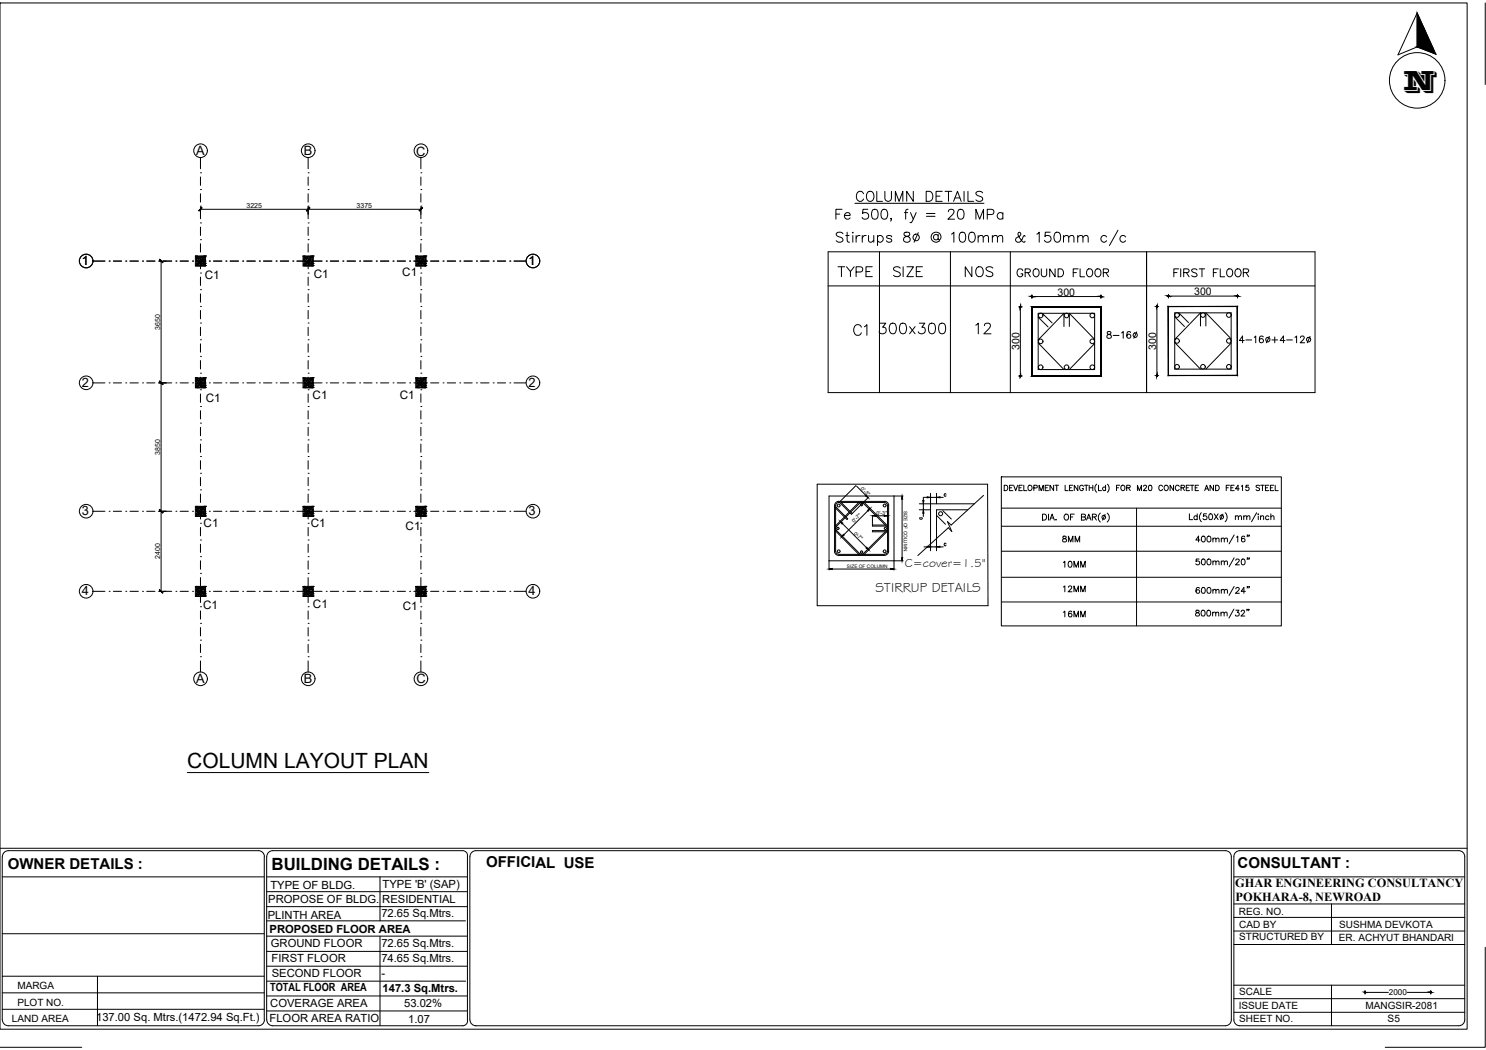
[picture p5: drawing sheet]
<svg xmlns="http://www.w3.org/2000/svg" width="420mm" height="297mm" viewBox="0 0 420 297" stroke-linecap="round" stroke-linejoin="round" font-family="sans-serif">
<defs><g id="words">
<text font-size="8" x="397" y="25.4">N</text>
<g font-size="6.2">
<text x="235.7" y="79.4">TYPE</text>
<text x="251.5" y="79.4">SIZE</text>
<text x="271.6" y="79.4">NOS</text>
<text x="240.2" y="96">C1</text>
<text x="247.3" y="95.6">300x300</text>
<text x="274.8" y="95.6">12</text>
</g>
<text font-size="5.9" x="53" y="217.3">COLUMN LAYOUT PLAN</text>
<g font-size="5.3">
<text x="286.5" y="79.4">GROUND FLOOR</text>
<text x="330.6" y="79.4">FIRST FLOOR</text>
</g>
<g font-size="4.9">
<text x="349.2" y="98.1">4-16 +4-12</text>
<text x="299.2" y="154.5">8MM</text>
<text x="299.5" y="168.6">12MM</text>
</g>
<text font-size="4.8" x="76.8" y="246.1">BUILDING DETAILS :</text>
<g font-size="4.4">
<text x="299.5" y="161.6">10MM</text>
<text x="299.5" y="175.7">16MM</text>
</g>
<g font-size="4.2">
<text x="2.2" y="245.9">OWNER DETAILS :</text>
<text x="137.5" y="245.4">OFFICIAL USE</text>
<text x="349.9" y="245.6">CONSULTANT :</text>
</g>
<text font-size="3.8" x="247.5" y="167.5">STIRRUP DETAILS</text>
<g font-size="3.6">
<text x="55.5" y="43.8">A</text>
<text x="85.9" y="43.8">B</text>
<text x="117.6" y="44.1">C</text>
<text x="23.2" y="75">1</text>
<text x="149.4" y="75">1</text>
<text x="23.2" y="109.4">2</text>
<text x="149.4" y="109.4">2</text>
<text x="23.2" y="145.8">3</text>
<text x="149.4" y="145.8">3</text>
<text x="23.2" y="168.4">4</text>
<text x="149.4" y="168.4">4</text>
<text x="55.5" y="193.2">A</text>
<text x="85.9" y="193.2">B</text>
<text x="117.8" y="193.2">C</text>
</g>
<g font-size="3.5">
<text x="349.2" y="251.1">GHAR ENGINEERING CONSULTANCY</text>
<text x="349.3" y="255">POKHARA-8, NEWROAD</text>
</g>
<text font-size="3.4" x="255.9" y="160.5">C=cover=1.5&quot;</text>
<g font-size="3.3">
<text x="57.9" y="78.9">C1</text>
<text x="88.7" y="78.8">C1</text>
<text x="113.7" y="78">C1</text>
<text x="58.2" y="113.7">C1</text>
<text x="88.4" y="112.8">C1</text>
<text x="113" y="112.8">C1</text>
<text x="57.6" y="149.1">C1</text>
<text x="87.9" y="149.2">C1</text>
<text x="114.7" y="150">C1</text>
<text x="57.4" y="172.2">C1</text>
<text x="88.5" y="172.1">C1</text>
<text x="113.9" y="172.5">C1</text>
</g>
<g font-size="3.2">
<text x="76.5" y="251.5">TYPE OF BLDG.</text>
<text x="108.2" y="251.3">TYPE 'B' (SAP)</text>
<text x="75.9" y="255.4">PROPOSE OF BLDG.</text>
<text x="108.1" y="255.6">RESIDENTIAL</text>
<text x="75.7" y="260">PLINTH AREA</text>
<text x="107.8" y="259.5">72.65 Sq.Mtrs.</text>
<text x="76.2" y="264.1">PROPOSED FLOOR AREA</text>
<text x="76.6" y="267.9">GROUND FLOOR</text>
<text x="107.8" y="267.9">72.65 Sq.Mtrs.</text>
<text x="76.8" y="272.2">FIRST FLOOR</text>
<text x="107.8" y="272.1">74.65 Sq.Mtrs.</text>
<text x="76.4" y="280.4">TOTAL FLOOR AREA</text>
<text x="76.8" y="276.3">SECOND FLOOR</text>
<text x="107.9" y="276.5">-</text>
<text x="108.2" y="280.6">147.3 Sq.Mtrs.</text>
<text x="76.4" y="284.9">COVERAGE AREA</text>
<text x="114.3" y="284.9">53.02%</text>
<text x="27.2" y="289">137.00 Sq. Mtrs.(1472.94 Sq.Ft.)</text>
<text x="76.2" y="289.1">FLOOR AREA RATIO</text>
<text x="115.4" y="289.4">1.07</text>
</g>
<g font-size="3">
<text x="299" y="83.7">300</text>
<text x="337.7" y="83.6">300</text>
<text x="288.3" y="99" transform="rotate(-90 288.3 99)">300</text>
<text x="326.9" y="98.9" transform="rotate(-90 326.9 98.9)">300</text>
</g>
<text font-size="2.9" x="392.3" y="289.1">S5</text>
<g font-size="2.8">
<text x="350.3" y="258.7">REG. NO.</text>
<text x="350.4" y="262.4">CAD BY</text>
<text x="378.7" y="262.6">SUSHMA DEVKOTA</text>
<text x="350.4" y="266">STRUCTURED BY</text>
<text x="378.6" y="266.2">ER. ACHYUT BHANDARI</text>
<text x="4.9" y="279.9">MARGA</text>
<text x="350.4" y="281.5">SCALE</text>
<text x="4.9" y="284.6">PLOT NO.</text>
<text x="350.3" y="285.4">ISSUE DATE</text>
<text x="386.1" y="285.6">MANGSIR-2081</text>
<text x="3.4" y="289">LAND AREA</text>
<text x="350.4" y="289.2">SHEET NO.</text>
</g>
<text font-size="2.3" x="392.7" y="281.5">2000</text>
<g font-size="2">
<text x="69.7" y="59">3225</text>
<text x="100.8" y="59">3375</text>
<text x="45.3" y="93.2" transform="rotate(-90 45.3 93.2)">3650</text>
<text x="45.3" y="128.7" transform="rotate(-90 45.3 128.7)">3850</text>
<text x="45.3" y="158.1" transform="rotate(-90 45.3 158.1)">2400</text>
</g>
<g font-size="1.5">
<text x="243.2" y="138.3" transform="rotate(46 243.2 138.3)">0'-3&quot;</text>
<text x="241.5" y="147.9" transform="rotate(-45 241.5 147.9)">0'-7&quot;</text>
<text x="247.8" y="145.7">0'-3&quot;</text>
</g>
<g font-size="1.4">
<text x="255.6" y="144.5" transform="rotate(90 255.6 144.5)">SIZE OF COLUMN</text>
<text x="241.3" y="150.9" transform="rotate(45 241.3 150.9)">0'-7&quot;</text>
<text x="239.5" y="160.6">SIZE OF COLUMN</text>
</g>
</g></defs>
<!-- layer: FRAME -->
<path d="M0 .8h414.8v290.4h-414.8z" fill="none" stroke="#000" stroke-width=".28"/>
<!-- layer: BLOCK -->
<g fill="none" stroke="#000" stroke-width=".28">
<path d="M400.7 3.7l-5.4 11.8 5.4-2.2M400.7 3.7l5.2 11.6M400.7 3.7v9.6M400.7 13.3l5.4 2.1M398.5 20.3h.1M0 240h414.8M.6 248.1h74.1M.6 242.3v46.2M.7 242.3a1.67 1.67 0 0 1 1.6-1.6h70.8a1.67 1.67 0 0 1 1.7 1.6M74.7 242.3v46.2M75.4 248.1h56.8M75.4 256.5h56.8"/>
<path d="M75.4 252.3h56.8M75.9 241.1l1.2-.4h53.7a1.32 1.32 0 0 1 1.4 1.3v46.8a1.38 1.38 0 0 1-1.4 1.4h-53.7a1.75 1.75 0 0 1-1.7-1.7v-46.2zM107.4 248.1v12.4M132.8 242.3v46.2M134.5 240.7h212M134.6 240.7a1.67 1.67 0 0 0-1.7 1.6M346.5 240.7a1.67 1.67 0 0 1 1.6 1.6v46.2a1.67 1.67 0 0 1-1.6 1.7M348.9 259.5h65.2M348.9 248.1h65.2M348.9 255.7h65.2M349.4 241.1l1.1-.4h62a1.67 1.67 0 0 1 1.6 1.6v46.2a1.67 1.67 0 0 1-1.6 1.7h-62a1.67 1.67 0 0 1-1.6-1.7v-46.2zM376.5 255.7v11.5"/>
<path d="M.6 276.2h74.1M.6 264.1h74.1M27.6 276.2v14M75.4 277.6h56.3M75.4 273.3h56.8M75.4 269.1h56.8M75.4 264.8h56.8M75.4 260.5h56.2M107.4 264.9v25.3M348.9 278.7h65.2M348.9 263.4h65.2M348.9 267.2h65.2"/>
<path d="M376.5 278.7v11.5M419.9 268v28.3h-28.2M0 296.3h23.1M.6 280.9h74.1M.6 285.5h74.1M.7 288.5a1.67 1.67 0 0 0 1.6 1.7h70.8a1.67 1.67 0 0 0 1.7-1.7M75.4 286h56.8M75.4 281.8h56.8M132.9 288.5a1.67 1.67 0 0 0 1.7 1.7M134.5 290.2h212M348.9 286.4h65.2M348.9 282.5h65.2"/>
<circle cx="400.7" cy="22.7" r="7.9"/>
</g>
<!-- layer: WALL -->
<g fill="none" stroke="#000" stroke-width=".28">
<path d="M419.9 .8v23.1M234.1 71.2h137.7v39.9h-137.7zM248.7 71.2v39.9M268.7 71.2v39.9M285.7 71.2v39.9M324.2 71.2v39.9M234.1 80.9h137.7M293.5 88.6h16v15.9h-16zM293.5 89.7l2.8 2.8M293.5 97l7.3 7.5M294.7 88.6l2.8 2.7M300.8 92.4v-3.8l-7.3 7.6"/>
<path d="M302.3 92.4v-3.8l7.2 7.4M309.5 97.2l-7.2 7.3M332.1 88.5h16v15.9h-16zM332.1 89.6l2.8 2.8M332.1 96.9l7.3 7.5M333.3 88.5l2.7 2.8M339.4 92.2v-3.7l-7.3 7.5M341 92.2v-3.7l7.1 7.4M348.1 97.1l-7.1 7.3"/>
<circle cx="294.2" cy="89.2" r=".66"/>
<circle cx="294.2" cy="96.6" r=".66"/>
<circle cx="301.6" cy="89.2" r=".66"/>
<circle cx="308.8" cy="89.2" r=".66"/>
<circle cx="308.8" cy="96.6" r=".66"/>
<circle cx="332.8" cy="89.1" r=".66"/>
<circle cx="332.8" cy="96.4" r=".66"/>
<circle cx="340.1" cy="89.1" r=".66"/>
<circle cx="347.5" cy="89.1" r=".66"/>
<circle cx="347.5" cy="96.4" r=".66"/>
<circle cx="294.2" cy="103.9" r=".66"/>
<circle cx="301.6" cy="103.9" r=".66"/>
<circle cx="308.8" cy="103.9" r=".66"/>
<circle cx="332.8" cy="103.8" r=".66"/>
<circle cx="340.1" cy="103.8" r=".66"/>
<circle cx="347.5" cy="103.8" r=".66"/>
</g>
<!-- layer: BLOCK -->
<path d="M400.7 3.7l4.3 9.6h-4.3zM400.7 13.3l5.2 2-.9-2z" fill="#000" stroke="#000" stroke-width=".28"/>
<!-- layer: MAIN WALL -->
<g fill="none" stroke="#000" stroke-width=".28">
<path d="M55.2 72.4h2.9v2.9h-2.9zM55.3 75h.1M55.3 74.5h.1M55.4 73.2h.1M55.4 73.9h.1M55.5 72.7h.1M55.4 74.4h.1M55.4 74.8h.1M55.4 75.2h.1M55.5 73.2h.1M55.5 73.6h.1M55.5 74h.1"/>
<path d="M55.5 72.4h.1M55.5 72.8h.1M55.5 73.1h.1M55.5 73.3h.1M55.5 74.9h.1M55.5 74.4h.1M55.5 75.2h.1M55.5 74.7h.2zM55.6 72.5h.1M55.6 73.9h.1M55.6 74h.1M55.6 72.6h.1"/>
<path d="M55.6 73.3h.1M55.6 74.7h.1M55.7 72.9h.1M55.7 72.8v.1M55.8 74.8h.1M55.8 75.2h.1M55.8 73.8h.1M55.8 72.7h.1M55.8 73.1h.1M55.8 74h.1M55.8 72.8h.1M55.9 72.7h.1"/>
<path d="M55.9 74.2h.1M55.9 73.7h.1M55.9 73.5h.1M55.9 75h.1M56 74.6h.1M56 75.1h.1M56 73.2h.1M56 74h.1M56 73.9h.1M56 74.3h.1M56 74.7h.1M56.1 72.8h.1"/>
<path d="M56.1 73.1h.1M56.1 73.5h.1M56.1 72.6h.1M56.1 73.2h.1M56.2 75.2h.1M56.2 74.5h.1M56.2 72.6h.1M56.3 73.1h.1M56.3 73.9h.1M56.3 74.3h.1M56.3 74.6h.1M56.4 73.9h.1"/>
<path d="M56.5 74.7h.1M56.5 72.8h.1M56.5 73h.1M56.6 72.6h.1M56.6 75.1h.1M56.6 74.1h.1M56.6 72.9l-.1 .1M56.6 74.5h.1M56.6 75h.1M56.6 74.2h.1M56.6 74.6h.1M56.6 73.2h.1"/>
<path d="M56.6 74h.1M56.7 73.1h.1M56.7 73.4h.1M56.7 73.9h.1M56.7 72.7h.1M56.8 73.5h.1M56.8 73.6h.1M56.8 74.2h.1M56.8 74.5h.1M56.8 75.2h.1M56.9 74.7h.1M56.9 72.6h.1"/>
<path d="M56.9 73.6v.1M56.9 74.8l-.1 .2zM56.9 75.1h.1M57 72.9h.1M57 73.4h.1M57 73.7h.1M57 75.2h.1M57 73.9h.1M57 73h.1M57 74.5h.1M57.1 72.8h.1M57.1 73.8h.1"/>
<path d="M57.2 75.1h.1M57.2 74.2h.1M57.2 74.5h.1M57.2 75h.1M57.2 74.6h.1M57.3 73h.1M57.3 73.3h.1M57.3 73.8h.1M57.3 74h.1M57.3 72.5h.1M57.3 75h.1M57.3 72.6h.1"/>
<path d="M57.4 73h.1M57.4 73.3h.1M57.4 74.5h.1M57.4 75.3h.1M57.5 72.7h.1M57.5 74.2h.1M57.5 74.6h.1M57.6 73.9h-.1M57.6 72.5h.1M57.7 75h.1M57.7 73.9h.1M57.7 73.6h.1"/>
<path d="M57.7 75.1h.1M57.7 74.7h.1M57.7 72.9h.1M57.7 74.4h.1M57.7 72.8h.1M57.8 72.4v.1M57.9 73.3h.1M57.8 74.5h.1M57.8 74.8h.1M57.8 75.3h.1M57.8 74.1h.1M57.8 75.1h.1"/>
<path d="M57.9 72.4l-.1 .1M57.9 73.7h.1M57.9 74.1h.1M57.9 72.5h.1M57.9 72.9h.1M58 73.9h.1M58 74.5h.1M58 73.7l-.1 .1zM58.1 75.1h.1M58.1 72.4h.1M85.7 72.4h2.8v2.9h-2.8zM117.6 72.4h2.8v2.9h-2.8z"/>
<path d="M55.2 106.9h2.9v2.8h-2.9zM85.7 106.9h2.8v2.8h-2.8zM117.6 106.9h2.8v2.8h-2.8zM55.2 143.2h2.9v2.9h-2.9zM85.7 143.2h2.8v2.9h-2.8zM117.6 143.2h2.8v2.9h-2.8zM55.2 165.9h2.9v2.8h-2.9zM85.7 165.9h2.8v2.8h-2.8zM117.6 165.9h2.8v2.8h-2.8z"/>
</g>
<!-- layer: furnitures -->
<g fill="none" stroke="#000" stroke-width=".28">
<path d="M55.2 72.4l2.9 2.9M58.1 72.4l-2.9 2.9M85.7 72.4l2.8 2.9M88.5 72.4l-2.8 2.9M117.6 72.4l2.8 2.9M120.4 72.4l-2.8 2.9M55.2 106.9l2.9 2.8M58.1 106.9l-2.9 2.8M85.7 106.9l2.8 2.8M88.5 106.9l-2.8 2.8M117.6 106.9l2.8 2.8M120.4 106.9l-2.8 2.8"/>
<path d="M55.2 143.2l2.9 2.9M58.1 143.2l-2.9 2.9M85.7 143.2l2.8 2.9M88.5 143.2l-2.8 2.9M117.6 143.2l2.8 2.9M120.4 143.2l-2.8 2.9M55.2 165.9l2.9 2.8M58.1 165.9l-2.9 2.8M85.7 165.9l2.8 2.8M88.5 165.9l-2.8 2.8M117.6 165.9l2.8 2.8M120.4 165.9l-2.8 2.8"/>
</g>
<!-- layer: 0 -->
<g fill="none" stroke="#000" stroke-width=".28">
<path d="M85.8 74.5h.1M85.8 75h.1M85.8 73.2h.1M85.9 72.7h.1M85.9 74.8h.1M85.9 75.2h.1M85.9 73.9h.1M85.9 73.3h.1M85.9 73.6h.1M85.9 74h.1M85.9 74.4h.1M85.9 72.4h.1"/>
<path d="M85.9 72.8h.1M85.9 73.2h.1M85.9 73.1h.1M85.9 74.9h.1M86 74.4h.1M86 75.2h.1M86.1 74.7h.1M86.1 74h.1M86.1 72.6h.1M86.1 73.9h.1M86.1 72.5h.1M86.1 73.3h.1"/>
<path d="M86.1 72.8h.1M86.2 74.8h.1M86.2 75.2h.1M86.2 73.1h.1M86.2 73.8h.1M86.3 74h.1M86.3 72.7h.1M86.3 73.8h.1M86.3 72.8h.1M86.3 74.2h.1M86.3 73.7v.1M86.4 73.5h.1"/>
<path d="M86.4 75h.1M86.4 75.1h.1M86.4 73.2h.1M86.5 74.3h.1M86.5 74.7h.1M86.5 74h.1M86.5 74.6h.1M86.5 73.1h.1M86.5 73.5h.1M86.5 73.9h.1M86.5 73.2h.1M86.6 72.8h.1"/>
<path d="M86.6 72.6h.1M86.6 75.2h.1M86.6 74.5h.1M86.7 75.2h.1M86.7 73.1h.1M86.7 72.6h.1M86.7 73.9h.1M86.8 74.3h.1M86.8 74.6h.1M86.8 73.1h.1M86.8 73.9h.1M86.9 73.9h.1"/>
<path d="M87 74.7h.1M87 72.8h.1M87 72.6h.1M87 72.9h.1M87 74.1h.1M87 75.1h.1M87 74.5h.1M87.1 74.2h.1M87.1 74.6h.1M87.1 75h.1M87.1 73.2h.1M87.1 74h.1"/>
<path d="M87.1 73.4h.1M87.1 73.9h.1M87.2 72.7h.1M87.2 73.1h.1M87.2 73.8l-.1 .1M87.2 73.5h.1M87.2 74.2h.1M87.2 75.2h.1M87.2 74.5h.1M87.2 73.6h.1M87.3 74.7h.1M87.3 72.6h.1"/>
<path d="M87.4 75.1h.1M87.4 74.8l-.1 .2zM87.4 73.4h.1M87.4 75.2h.1M87.4 73.7h.1M87.5 72.9h.1M87.5 73.9h.1M87.5 74.5h.1M87.5 73h.1M87.6 72.8h.1M87.5 73.8h.1M87.5 72.8h.1"/>
<path d="M87.7 75h.1M87.7 74.5h.1M87.7 74.6h.1M87.7 73.3h.1M87.7 73.8h.1M87.7 74.2h.1M87.7 72.9h.1M87.7 74h.1M87.7 72.5h.1M87.8 72.6h.1M87.8 73h.1M87.8 72.5h.1"/>
<path d="M87.9 73.3h.1M87.9 75.3h.1M87.9 74.5h.1M87.9 72.7h.1M88 74.2h.1M88 74.6h.1M88 73.9h.1M88.1 72.5h.1M88.1 73.9h.1M88.1 75.1h.1M88.1 73.6h.1M88.1 75h.1"/>
<path d="M88.1 74.4h.1M88.1 72.9h.1M88.1 74.8h.1M88.2 72.8h.1M88.2 74.7l-.1 .1M88.3 72.4h.1M88.2 73.3h.1M88.3 74.8h.1M88.3 75.3h.1M88.3 75.1h.1M88.3 73.7h.1M88.3 74.1h.1"/>
<path d="M88.3 74.5h.1M88.3 72.5h.1M88.3 72.9h.1M88.3 73.3h.1M88.4 73.9h.1M88.4 74.5h.1M88.5 73.7l-.1 .1zM88.5 75.1h.1M88.5 72.4h.1M88.5 74.5h.1M117.6 74.5h.1M117.6 75h.1"/>
<path d="M117.7 73.9h.1M117.7 73.2h.1M117.8 72.7h.1M117.7 74.4h.1M117.7 74.8h.1M117.7 75.2h.1M117.8 73.2h.1M117.8 73.6h.1M117.8 74h.1M117.8 72.4h.1M117.8 72.8h.1M117.8 73.1h.1"/>
<path d="M117.8 74.9h.1M117.8 73.3h.1M117.9 75.2h.1M117.9 74.4h.1M117.9 73.9h.1M117.9 72.5h.1M118 74.7h.1M117.9 74h.1M117.9 72.6h.1M117.9 74.7h.1M117.9 73.3h.1M118 72.9h.1"/>
<path d="M118.1 74.8h.1M118.1 75.2h.1M118.1 72.7h.1M118.1 73.1h.1M118.1 73.8h.1M118.1 74h.1M118.2 72.8h.1M118.2 73.8h.1M118.2 74.2h.1M118.2 73.7v.1M118.2 73.5h.1M118.2 75h.1"/>
<path d="M118.3 75.1h.1M118.3 73.2h.1M118.3 74h.1M118.4 73.9h.1M118.4 74.3h.1M118.4 74.7h.1M118.3 74.7h.1M118.4 72.8h.1M118.4 73.1h.1M118.4 73.5h.1M118.4 72.6h.1M118.4 73.2h.1"/>
<path d="M118.5 75.2h.1M118.5 74.5h.1M118.5 72.6h.1M118.6 73.1h.1M118.6 73.9h.1M118.7 74.3h.1M118.7 74.6h.1M118.7 73.1h.1M118.7 73.9h.1M118.8 74.7h.1M118.8 72.8h.1M118.8 74.5h.1"/>
<path d="M118.9 72.6h.1M118.9 74.1h.1M118.9 75.1h.1M118.8 73h.1M118.9 74.5h.1M119 74.2h.1M119 74.6h.1M119 75h.1M119 73.2h.1M119 74h.1M119 73.1h.1M119 73.4h.1"/>
<path d="M119 73.9h.1M119 72.7h.1M119 73.6h.1M119.1 73.6h.1M119.1 74.2h.1M119.1 75.2h.1M119.1 74.5h.1M119.2 74.7h.1M119.2 72.6h.1M119.2 73.6v.1M119.2 74.8l-.1 .2zM119.3 75.1h.1"/>
<path d="M119.3 72.9h.1M119.3 73.4h.1M119.3 75.2h.1M119.3 73.7h.1M119.3 73.9h.1M119.3 74.5h.1M119.3 73h.1M119.4 72.8h.1M119.4 73.8h.1M119.6 75h.1M119.5 74.2h.1M119.5 74.5h.1"/>
<path d="M119.5 75h.1M119.5 74.6h.1M119.6 73h.1M119.6 73.3h.1M119.6 73.8h.1M119.6 74h.1M119.6 72.5h.1M119.6 72.6h.1M119.7 73h.1M119.7 73.3h.1M119.8 75.3h.1M119.8 74.5h.1"/>
<path d="M119.8 72.7h.1M119.8 74.2h.1M119.8 74.6h.1M119.8 73.9h.1M119.9 73.9h.1M119.9 74.1l-.1 .1M119.9 72.5h.1M120 75h.1M120 73.9h.1M120 75.1h.1M120 73.6h.1M120 74.8h.1"/>
<path d="M120 74.4h.1M120 72.9h.1M120.1 72.8h.1M120.1 73.3h.1M120.1 72.4v.1M120.1 74.5h.1M120.1 74.8h.1M120.1 75.3h.1M120.1 75.1h.1M120.2 72.4l-.1 .1M120.2 73.7h.1M120.2 74.1h.1"/>
<path d="M120.2 72.5h.1M120.2 72.9h.1M120.2 73.3h.1M120.3 73.9h.1M120.3 74.5h.1M120.4 74.5h.1M120.4 73.7l-.2 .1zM120.4 75.1h.1M120.4 72.4h.1M288 86.8h1.1M288.5 86.6v.4M291.6 83.9h.3"/>
<path d="M291.8 83.4v1M311.1 83.9h.3M311.3 83.4v1M326.6 86.7h1M327.1 86.5v.4M330.2 83.8h.3M330.4 83.3v1M349.7 83.8h.4M349.9 83.3v1M55.3 109.5h.1M55.3 108.9h.1M55.4 108.4h.1"/>
<path d="M55.4 107.6h.1M55.5 107.1h.1M55.4 108.9h.1M55.4 109.2h.1M55.4 109.6h.1M55.5 107.8h.1M55.5 107.7h.1M55.5 108.1h.1M55.5 108.5h.1M55.5 106.9h.1M55.5 107.3h.1M55.5 107.6h.1"/>
<path d="M55.5 108h.1M55.6 109.3h.1M55.5 109.6h.1M55.5 108.9h.1M55.5 109.2l.2-.1zM55.6 108.4h.1M55.6 106.9h.1M55.6 107h.1M55.6 109.2h.1M55.6 107.7h.1M55.7 107.3h.1M55.8 109.2h.1"/>
<path d="M55.8 109.7h.1M55.8 108.3h.1M55.8 107.1h.1M55.8 107.6h.1M55.8 108.5h.1M55.8 107.2h.1M55.9 108.7h.1M55.9 107.2h.1M55.9 108.1h.1M55.9 108h.1M55.9 109.5h.1M56 109.5h.1"/>
<path d="M56 107.7h.1M56 108.4h.1M56 108.8h.1M56 109.2h.1M56 109.1h.1M56.1 107.2h.1M56.1 107.6h.1M56.1 108h.1M56.1 107.1h.1M56.1 107.6v.1M56.2 109.6h.1M56.2 109.7h.1"/>
<path d="M56.2 108.9h.1M56.2 107.6l-.1 .1M56.2 107.1h.1M56.3 107.5h.1M56.3 108.3h.1M56.3 108.8h.1M56.3 109.1h.1M56.3 107.6h.1M56.4 108.3h.1M56.5 109.2h.1M56.5 107.2h.1M56.5 107.4h.1"/>
<path d="M56.6 107h.1M56.6 108.6h.1M56.6 109.5h.1M56.6 107.3l-.1 .1M56.6 109h.1M56.6 108.7h.1M56.6 109.1h.1M56.6 107.7h.1M56.6 108.4h.1M56.7 107.5h.1M56.7 107.9h.1M56.7 108.3h.1"/>
<path d="M56.7 107.1h.1M56.8 108l.1 .1zM56.8 108.7h.1M56.8 109.7h.1M56.8 108.9h.1M56.9 109.1h.1M56.9 107.1h.1M56.9 109.3l-.1 .1zM56.9 109.5h.1M57 107.4h.1M57 107.9h.1M57 109.7h.1"/>
<path d="M57 108.2h.1M57 108.3h.1M57 109h.1M57 107.5h.1M57.1 107.2h.1M57.1 108.2h.1M57.1 107.3h.1M57.2 109.5h.1M57.2 108.6h.1M57.2 109h.1M57.2 109.4h.1M57.2 109.1h.1"/>
<path d="M57.2 108.4h.1M57.3 107.4h.1M57.3 107.8h.1M57.3 108.2h.1M57.3 107.7h.1M57.3 107h.1M57.3 108.5h.1M57.3 109.4v.1M57.3 106.9h.1M57.4 107.8h.1M57.4 107.4v.1M57.4 109.7h.1"/>
<path d="M57.4 109h.1M57.5 107.1h.1M57.5 108.7h.1M57.5 108.6h.1M57.5 109h.1M57.5 108.4h.1M57.6 108.3l-.1 .1M57.6 106.9h.1M57.7 109.5h.1M57.7 108.4h.1M57.7 108.1h.1M57.7 109.2h.1"/>
<path d="M57.7 108.9h.1M57.7 107.3h.1M57.8 106.9h.1M57.9 107.7h.1M57.8 108.9h.1M57.8 109.3h.1M57.8 109.7h.1M57.8 108.6h.1M57.8 109.6h.1M57.9 108.1h.1M57.9 108.5h.1M57.9 107.8h.1"/>
<path d="M57.9 107h.1M57.9 107.3h.1M58 108.3h.1M58 109h.1M58 108.1l-.1 .2zM58.1 109.6h.1M58.1 106.9h.1M85.8 108.9h.1M85.8 109.5h.1M85.8 107.6h.1M85.9 107.1h.1M85.9 109.2h.1"/>
<path d="M85.9 109.6h.1M85.9 108.4h.1M85.9 108.1h.1M85.9 108.5h.1M85.9 108.9h.1M85.9 106.9h.1M85.9 107.3h.1M85.9 107.7h.1M85.9 107.6h.1M85.9 108h.1M86 109.3h.1M85.9 107.8h.1"/>
<path d="M86 108.9h.1M86 109.6h.1M86.1 109.1h.1M86.1 108.4h.1M86.1 107h.1M86.1 106.9h.1M86.1 109.2h.1M86.1 107.7h.1M86.1 107.3h.1M86.2 109.2h.1M86.2 109.7h.1M86.2 107.6h.1"/>
<path d="M86.2 108.3h.1M86.2 108.5h.1M86.3 107.1h.1M86.3 108.2h.1M86.3 107.2h.1M86.3 108.7h.1M86.3 108.1v.1M86.3 108.5h.1M86.4 108h.1M86.4 109.5h.1M86.4 107.7h.1M86.5 108.8h.1"/>
<path d="M86.5 109.2h.1M86.5 109.1h.1M86.5 107.6h.1M86.5 108h.1M86.5 108.4h.1M86.6 107.6h.1M86.6 107.2h.1M86.6 107.1h.1M86.6 109.6h.1M86.6 108.9h.1M86.7 109.7h.1M86.7 107.5h.1"/>
<path d="M86.7 107.1h.1M86.7 108.3h.1M86.8 108.8h.1M86.8 109.1h.1M86.8 107.6h.1M86.8 108.3h.1M86.9 108.3h.1M87 109.2h.1M87 107.2h.1M87 109h.1M87 107h.1M87 107.4h.1"/>
<path d="M87 108.6h.1M87 109.5h.1M87.1 108.7h.1M87.1 109.1h.1M87.1 109.5h.1M87.1 107.7h.1M87.1 108.4h.1M87.1 107.9h.1M87.1 108.3h.1M87.2 107.1h.1M87.2 107.5h.1M87.2 108.2v.1"/>
<path d="M87.2 108l.1 .1zM87.2 108.7h.1M87.2 109.7h.1M87.2 108.9h.1M87.3 107.1h.1M87.3 109.1h.1M87.4 109.5h.1M87.4 109.3l-.1 .1zM87.4 107.9h.1M87.4 109.7h.1M87.4 108.2h.1M87.5 107.4h.1"/>
<path d="M87.5 108.3h.1M87.5 109h.1M87.5 107.5h.1M87.6 107.2h.1M87.5 108.2h.1M87.5 107.3h.1M87.6 109.5h.1M87.7 109h.1M87.7 109.4h.1M87.7 109.1h.1M87.7 109.5h.1M87.7 107.8h.1"/>
<path d="M87.7 108.2h.1M87.7 108.6h.1M87.7 107.4h.1M87.7 107.7h.1M87.7 108.4h.1M87.7 107h.1M87.7 108.5h.1M87.8 107h.1M87.8 107.4h.1M87.8 106.9h.1M87.8 107.5h.1M87.8 107.4l.1 .1"/>
<path d="M87.9 107.8h.1M87.9 109.7h.1M87.9 109h.1M87.9 107.1h.1M88 108.7h.1M88 109h.1M88 108.6h.1M88 108.3h.1M88.1 106.9h.1M88.1 108.4h.1M88.1 109.5h.1M88.1 108.1h.1"/>
<path d="M88.1 108.9h.1M88.1 107.3h.1M88.1 109.2h.1M88.2 107.3h.1M88.2 109.2h.1M88.3 106.9h.1M88.2 107.7h.1M88.3 109.3h.1M88.3 109.7h.1M88.3 109.6h.1M88.3 108.1h.1M88.3 108.5h.1"/>
<path d="M88.3 108.9h.1M88.3 108.6h.1M88.3 107h.1M88.3 107.3h.1M88.3 107.7h.1M88.3 107.8h.1M88.4 108.3h.1M88.4 109h.1M88.5 108.1l-.1 .2zM88.5 109.6h.1M88.5 106.9h.1M88.5 109h.1"/>
<path d="M117.6 108.9h.1M117.6 109.5h.1M117.7 108.4h.1M117.7 107.6h.1M117.8 107.1h.1M117.7 108.9h.1M117.7 109.2h.1M117.7 109.6h.1M117.8 107.7h.1M117.8 108.1h.1M117.8 108.5h.1M117.8 106.9h.1"/>
<path d="M117.8 107.3h.1M117.8 107.6h.1M117.8 108h.1M117.8 107.8h.1M117.9 109.3h.1M117.9 109.6h.1M117.9 108.9h.1M117.9 108.4h.1M117.9 106.9h.1M117.9 107h.1M117.9 109.2h.1M117.9 107.7h.1"/>
<path d="M118 109.1h.1M118 107.3h.1M118.1 109.2h.1M118.1 109.7h.1M118.1 107.1h.1M118.1 107.6h.1M118.1 108.3h.1M118.1 108.5h.1M118.2 107.2h.1M118.2 108.2h.1M118.2 108.7h.1M118.2 108.1v.1"/>
<path d="M118.2 108.5h.1M118.2 108h.1M118.2 109.5h.1M118.4 109.1h.1M118.3 109.5h.1M118.3 107.7h.1M118.3 108.4h.1M118.4 108.4h.1M118.4 108.8h.1M118.4 109.2h.1M118.4 107.2h.1M118.4 107.6h.1"/>
<path d="M118.4 108h.1M118.4 107.1h.1M118.5 107.6h.1M118.5 109.6h.1M118.5 109.7h.1M118.5 108.9h.1M118.5 107.1h.1M118.6 107.5h.1M118.6 108.3h.1M118.7 108.8h.1M118.7 109.1h.1M118.7 107.6h.1"/>
<path d="M118.7 108.3h.1M118.8 109.2h.1M118.8 107.2h.1M118.9 109h.1M118.9 107h.1M118.9 108.6h.1M118.9 109.5h.1M118.9 107.3h.1M119 108.7h.1M119 109.1h.1M119 109.5h.1M119 107.7h.1"/>
<path d="M119 108.4h.1M119 107.5h.1M119 107.9h.1M119 108.3h.1M119 107.1h.1M119.1 108l.1 .1zM119.1 108.7h.1M119.1 109.7h.1M119.1 108.9h.1M119.2 109.1h.1M119.2 107.1h.1M119.2 109.3l-.1 .1z"/>
<path d="M119.3 109.5h.1M119.3 107.4h.1M119.3 107.9h.1M119.3 109.7h.1M119.3 108.2h.1M119.3 108.3h.1M119.3 109h.1M119.3 107.5h.1M119.4 107.3h.1M119.4 108.2h.1M119.5 109.5h.1M119.5 108.6h.1"/>
<path d="M119.5 109h.1M119.5 109.4h.1M119.5 109.1h.1M119.6 107.4h.1M119.6 107.8h.1M119.6 108.2h.1M119.6 107.7h.1M119.6 108.4h.1M119.6 108.5h.1M119.6 107h.1M119.6 106.9h.1M119.7 107.5h.1"/>
<path d="M119.7 107.8h.1M119.7 107.4v.1M119.8 109.7h.1M119.8 109h.1M119.8 107.1h.1M119.8 108.6h.1M119.9 108.3h.1M119.9 108.6h-.1M119.9 106.9h.1M120 109.5h.1M120 108.4h.1M120 108.1h.1"/>
<path d="M120.1 109.2h.1M120 108.9h.1M120 107.3h.1M120.1 107.3h.1M120.1 106.9h.1M120.1 107.7h.1M120.1 108.9h.1M120.1 109.3h.1M120.1 109.7h.1M120.1 108.6h.1M120.1 109.6h.1M120.2 108.1h.1"/>
<path d="M120.2 108.5h.1M120.2 107h.1M120.2 107.3h.1M120.2 107.7h.1M120.2 107.8h.1M120.2 108.3l.2-.2zM120.3 108.3h.1M120.3 109h.1M120.4 109h.1M120.4 109.6h.1M120.4 106.9h.1M288 106.4h1.1"/>
<path d="M288.5 106.2v.3M326.6 106.2h1M327.1 106.1v.3M231.1 137h48.1l.2 34.4h-48.3zM55.3 145.8h.1M55.3 145.2h.1M55.4 144.8h.1M55.4 144h.1M55.5 143.5h.1M55.4 145.2h.1M55.4 145.6h.1M55.4 146h.1"/>
<path d="M55.5 144h.1M55.5 144.4h.1M55.5 144.8h.1M55.5 143.2h.1M55.5 143.6h.1M55.5 144.1h.1M55.6 145.7h.1M55.5 146h.1M55.5 145.2h.1M55.5 145.6l.2-.1zM55.6 144.8h.1M55.6 143.3h.1"/>
<path d="M55.6 143.4h.1M55.6 145.6h.1M55.6 144h.1M55.7 143.6v.1M55.8 145.6h.1M55.8 146h.1M55.8 144.6h.1M55.8 143.5h.1M55.8 143.9h.1M55.9 144.8h.1M55.9 145h.1M55.9 143.5h.1"/>
<path d="M55.9 144.5h.1M55.9 144.3h.1M55.9 145.9h.1M56 145.4h.1M56 145.9h.1M56 144h.1M56 144.8h.1M56 144.7h.1M56 145.1h.1M56 145.5h.1M56.1 143.5h.1M56.1 144h.1"/>
<path d="M56.1 144.3h.1M56.2 146h.1M56.2 145.2h.1M56.2 143.4h.1M56.3 143.8h.1M56.3 144.6h.1M56.3 145.1h.1M56.3 145.4h.1M56.3 144h.1M56.4 144.7h.1M56.4 144.6h.1M56.5 145.5h.1"/>
<path d="M56.5 143.6h.1M56.5 143.7h.1M56.5 145.3l.1 .1M56.6 143.4h.1M56.6 144.9h.1M56.6 145.9h.1M56.6 143.7h.1M56.6 145.3v.1M56.6 145.8h.1M56.6 145h.1M56.6 145.4h.1M56.6 144h.1"/>
<path d="M56.6 144.8h.1M56.7 143.9h.1M56.7 144.3h.1M56.7 144.6h.1M56.7 144.2h.1M56.7 143.5h.1M56.8 144.3l-.1 .1zM56.9 144.4h.1M56.8 145.1h.1M56.8 146h.1M56.8 145.3h.1M56.9 145.5h.1"/>
<path d="M56.9 145.7h.1M56.9 143.5h.1M56.9 145.9h.1M57 143.7h.1M57 144.2h.1M57 146h.1M57 144.5h.1M57 144.7h.1M57 145.3h.1M57 143.8h.1M57.1 143.7h.1M57.1 144.6h.1"/>
<path d="M57.1 143.6h.1M57.2 145.9h.1M57.3 145.8h.1M57.2 145h.1M57.2 145.4h.1M57.2 145.7h.1M57.2 144.8h.1M57.3 143.8h.1M57.3 144.2h.1M57.3 144.6h.1M57.3 143.7h.1M57.3 144.1h.1"/>
<path d="M57.3 143.3h.1M57.3 143.4h.1M57.4 144.1h.1M57.4 143.7h.1M57.4 146.1h.1M57.4 145.3h.1M57.5 143.5h.1M57.6 144.9h.1M57.5 144.9h.1M57.5 145.4h.1M57.5 144.7h.1M57.6 144.6v.1"/>
<path d="M57.6 143.2h.1M57.7 145.8h.1M57.7 144.7h.1M57.7 145.9h.1M57.7 144.4h.1M57.7 145.5h.1M57.7 145.2h.1M57.7 143.7h.1M57.8 143.2h.1M57.9 144h.1M57.8 145.3h.1M57.8 145.7h.1"/>
<path d="M57.8 146h.1M57.8 144.9h.1M57.9 144.1h.1M57.9 144.5h.1M57.9 144.9h.1M57.9 143.3h.1M57.9 143.7h.1M58 144.7h.1M58 145.3h.1M58 144.5h.1M58.1 146h.1M58.1 143.2h.1"/>
<path d="M85.8 145.2h.1M85.8 145.8h.1M85.8 144h.1M85.9 143.5h.1M85.9 145.6h.1M85.9 146h.1M85.9 144.8h.1M85.9 144.4h.1M85.9 145.2h.1M85.9 143.2h.1M85.9 143.6h.1M85.9 144h.1"/>
<path d="M86 145.7h.1M85.9 144.2h.1M86 145.2h.1M86 146h.1M86.1 145.6h.1M86.1 144.8h.1M86.1 143.4h.1M86.1 143.3h.1M86.1 144h.1M86.1 143.6h.1M86.2 145.6h.1M86.2 146h.1"/>
<path d="M86.2 143.9h.1M86.2 144.6h.1M86.3 144.8h.1M86.3 143.5h.1M86.3 145h.1M86.3 144.5h.1M86.4 144.3h.1M86.4 145.9h.1M86.4 144h.1M86.5 145.1h.1M86.5 145.5h.1M86.5 144.8h.1"/>
<path d="M86.5 145.4h.1M86.5 144h.1M86.5 144.3h.1M86.5 144.7h.1M86.6 143.5h.1M86.6 146h.1M86.6 145.2h.1M86.7 146h.1M86.7 143.8h.1M86.7 143.4h.1M86.7 144.6h.1M86.8 145.1h.1"/>
<path d="M86.8 145.4h.1M86.8 144h.1M86.8 144.7h.1M86.9 144.6h.1M87 145.5h.1M87 143.6h.1M87 145.3h.1M87 143.4h.1M87 143.7h.1M87 144.9h.1M87 145.9h.1M87.1 145h.1"/>
<path d="M87.1 145.4h.1M87.1 145.8h.1M87.1 144h.1M87.1 144.8h.1M87.1 144.3h.1M87.1 144.6h.1M87.1 144.2h.1M87.2 143.5h.1M87.2 143.9h.1M87.2 144.3l-.1 .1zM87.2 145.1h.1M87.2 146h.1"/>
<path d="M87.2 145.3h.1M87.3 144.4h.1M87.4 145.7h.1M87.3 143.5h.1M87.3 145.5h.1M87.4 145.9h.1M87.4 144.2h.1M87.4 146h.1M87.4 144.5h.1M87.5 143.7h.1M87.5 144.7h.1M87.5 145.3h.1"/>
<path d="M87.5 143.8h.1M87.6 143.7h.1M87.5 144.6h.1M87.5 143.6h.1M87.6 145.8h.1M87.7 145.4h.1M87.7 145.7h.1M87.7 145.9h.1M87.7 144.2h.1M87.7 144.6h.1M87.7 145h.1M87.7 143.7h.1"/>
<path d="M87.7 144.1h.1M87.7 144.8h.1M87.7 143.3h.1M87.8 143.4h.1M87.8 143.8h.1M87.8 143.3h.1M87.9 144.1h.1M87.9 146.1h.1M87.9 145.3h.1M87.9 143.5h.1M88 144.9h.1M88 145.4h.1"/>
<path d="M88 144.6h.1M88.1 143.2h.1M88.1 144.7h.1M88.1 145.9h.1M88.1 144.4h.1M88.1 145.8h.1M88.1 145.2h.1M88.1 143.7h.1M88.1 145.6h.1M88.2 143.7h.1M88.2 145.5v.1M88.3 143.2h.1"/>
<path d="M88.3 144h.1M88.3 145.7h.1M88.3 146h.1M88.3 144.5h.1M88.3 144.9h.1M88.3 145.3h.1M88.3 143.3h.1M88.3 143.7h.1M88.3 144.1h.1M88.4 144.7h.1M88.4 145.3h.1M88.5 144.5h.1"/>
<path d="M88.5 146h.1M88.5 143.2h.1M88.5 145.3h.1M117.6 145.2h.1M117.6 145.8h.1M117.7 144.8h.1M117.7 144h.1M117.8 143.5h.1M117.7 145.2h.1M117.7 145.6h.1M117.7 146h.1M117.8 144h.1"/>
<path d="M117.8 144.4h.1M117.8 144.8h.1M117.8 143.2h.1M117.8 143.6h.1M117.8 144.1h.1M117.9 145.7h.1M117.9 146h.1M117.9 145.2h.1M117.9 144.8h.1M117.9 143.3h.1M118 145.6h.1M117.9 143.4h.1"/>
<path d="M117.9 145.6h.1M117.9 144h.1M118 143.6h.1M118.1 145.6h.1M118.1 146h.1M118.1 143.5h.1M118.1 143.9h.1M118.1 144.6h.1M118.2 144.8h.1M118.2 143.5h.1M118.2 145h.1M118.2 144.5h.1"/>
<path d="M118.2 144.3h.1M118.2 145.9h.1M118.4 145.4h.1M118.3 145.9h.1M118.3 144h.1M118.3 144.8h.1M118.4 144.7h.1M118.4 145.1h.1M118.4 145.5h.1M118.4 143.5h.1M118.4 144h.1M118.4 144.3h.1"/>
<path d="M118.5 146h.1M118.5 145.2h.1M118.5 143.4h.1M118.6 143.8h.1M118.6 144.6h.1M118.7 145.1h.1M118.7 145.4h.1M118.7 144h.1M118.7 144.7h.1M118.7 144.6h.1M118.8 145.5h.1M118.8 143.6h.1"/>
<path d="M118.9 145.3h.1M118.9 143.4h.1M118.9 144.9h.1M118.9 145.9h.1M118.9 143.7h.1M119 145h.1M119 145.4h.1M119 145.8h.1M119 144h.1M119 144.8h.1M119 143.9h.1M119 144.3h.1"/>
<path d="M119 144.6h.1M119 144.2h.1M119 143.5h.1M119.2 144.4h.1M119.1 144.3l-.1 .1zM119.1 145.1h.1M119.1 146h.1M119.1 145.3h.1M119.2 145.5h.1M119.2 145.7h.1M119.2 143.5h.1M119.3 145.9h.1"/>
<path d="M119.3 143.7h.1M119.3 144.2h.1M119.3 146h.1M119.3 144.5h.1M119.3 144.7h.1M119.3 145.3h.1M119.3 143.8h.1M119.4 143.6h.1M119.4 144.6h.1M119.5 145.8h.1M119.5 145h.1M119.5 145.4h.1"/>
<path d="M119.5 145.7h.1M119.5 145.9h.1M119.6 143.8h.1M119.6 144.2h.1M119.6 144.6h.1M119.6 143.7h.1M119.6 144.1h.1M119.6 144.8h.1M119.6 143.4h.1M119.6 143.3h.1M119.7 144.1h.1M119.7 143.7h.1"/>
<path d="M119.8 146.1h.1M119.8 145.3h.1M119.8 143.5h.1M119.8 144.9h.1M119.8 145.4h.1M119.9 144.6h.1M119.9 143.2h.1M120 145.8h.1M120 144.7h.1M120 145.9h.1M120 144.4h.1M120 145.2h.1"/>
<path d="M120 143.7h.1M120.1 143.7h.1M120.1 145.5h.1M120.1 143.2h.1M120.2 144h.1M120.1 145.3h.1M120.1 145.7h.1M120.1 146h.1M120.2 144.5h.1M120.2 144.9h.1M120.2 143.3h.1M120.2 143.7h.1"/>
<path d="M120.2 144.1h.1M120.2 144.6l.2-.1zM120.3 144.7h.1M120.3 145.3h.1M120.4 145.3h.1M120.4 146h.1M120.4 143.2h.1M55.3 168.5h.1M55.3 167.9h.1M55.4 167.4h.1M55.4 166.7h.1M55.5 166.1h.1"/>
<path d="M55.4 167.9h.1M55.4 168.3h.1M55.4 168.6h.1M55.5 166.8h.1M55.5 166.7h.1M55.5 167.1h.1M55.5 167.5h.1M55.5 165.9h.1M55.5 166.3h.1M55.5 166.6h.1M55.5 167h.1M55.5 168.3h.1"/>
<path d="M55.5 168.6h.1M55.5 167.9h.1M55.5 168.2l.2-.1zM55.6 167.4h.1M55.6 165.9h.1M55.6 168.3l-.1 .1M55.6 167.5h.1M55.6 166.1h.1M55.6 168.2h.1M55.6 166.7h.1M55.7 166.4h.1M55.7 166.3v.1"/>
<path d="M55.8 168.3h.1M55.8 168.7h.1M55.8 167.3h.1M55.8 166.1h.1M55.8 166.6h.1M55.8 167.5h.1M55.8 166.2h.1M55.9 167.7h.1M55.9 166.2h.1M55.9 167.2h.1M55.9 167h.1M55.9 168.5h.1"/>
<path d="M56 168.1h.1M56 168.6h.1M56 166.7h.1M56 167.5h.1M56 167.4h.1M56 167.8h.1M56 168.2h.1M56.1 166.2h.1M56.1 166.6h.1M56.1 167h.1M56.1 166.1h.1M56.1 166.7h.1"/>
<path d="M56.2 168.6h.1M56.2 167.9h.1M56.2 166.6l-.1 .1M56.2 166.1h.1M56.3 166.5h.1M56.3 167.3h.1M56.3 167.8h.1M56.3 168.1h.1M56.3 166.6h.1M56.4 167.3h.1M56.5 168.2h.1M56.5 166.2h.1"/>
<path d="M56.5 166.4h.1M56.5 168h.1M56.6 166.1h.1M56.6 167.6h.1M56.6 168.6h.1M56.6 166.4h.1M56.6 168h.1M56.6 168.5h.1M56.6 167.7h.1M56.6 168.1h.1M56.6 166.7h.1M56.6 167.5h.1"/>
<path d="M56.7 166.5h.1M56.7 166.9h.1M56.7 167.3h.1M56.7 166.1h.1M56.8 167l.1 .2zM56.8 167.7h.1M56.8 168.7h.1M56.8 167.9h.1M56.9 168.1h.1M56.9 166.1h.1M56.9 168.3l-.1 .1zM56.9 168.6h.1"/>
<path d="M57 166.4h.1M57 166.8h.1M57 168.7h.1M57 167.2h.1M57 167.3h.1M57 168h.1M57 166.5h.1M57.1 166.2h.1M57.1 167.2h.1M57.1 166.3h.1M57.2 168.6h.1M57.2 167.6h.1"/>
<path d="M57.2 168h.1M57.2 168.4h.1M57.2 168.1h.1M57.2 168.5h.1M57.2 167.5h.1M57.3 166.4h.1M57.3 166.8h.1M57.3 167.2h.1M57.3 166.7h.1M57.3 165.9h.1M57.3 167.5h.1M57.3 168.4v.1"/>
<path d="M57.3 166.1h.1M57.4 166.8h.1M57.4 166.4v.1M57.4 168.7h.1M57.4 168h.1M57.5 166.1h.1M57.5 167.6h.1M57.5 168h.1M57.5 167.4h.1M57.6 167.3v.1M57.6 167.6h-.1M57.6 165.9h.1"/>
<path d="M57.7 168.4h.1M57.7 167.4h.1M57.7 168.6h.1M57.7 167.1h.1M57.7 167.9h.1M57.7 166.4h.1M57.7 166.3h.1M57.7 168.2v.1M57.8 165.9h.1M57.9 166.7h.1M57.8 167.9h.1M57.8 168.3h.1"/>
<path d="M57.8 168.7h.1M57.8 167.6h.1M57.8 168.6h.1M57.9 165.9h-.1M57.9 167.2h.1M57.9 167.5h.1M57.9 166h.1M57.9 166.4h.1M58 167.3h.1M58 168h.1M58 167.2l-.1 .1zM58.1 168.6h.1"/>
<path d="M58.1 165.9h.1M85.8 167.9h.1M85.8 168.5h.1M85.8 166.7h.1M85.9 166.1h.1M85.9 168.3h.1M85.9 168.6h.1M85.9 167.4h.1M85.9 166.8h.1M85.9 167.1h.1M85.9 167.5h.1M85.9 167.9h.1"/>
<path d="M85.9 165.9h.1M85.9 166.3h.1M85.9 166.7h.1M85.9 166.6h.1M85.9 167h.1M86 167.9h.1M86 168.6h.1M86.1 168.2h.1M86 168.3v.1M86.1 167.5h.1M86.1 166.1h.1M86.1 167.4h.1"/>
<path d="M86.1 165.9h.1M86.1 166.7h.1M86.1 166.4h.1M86.2 168.3h.1M86.2 168.7h.1M86.2 166.6h.1M86.2 167.3h.1M86.2 167.5h.1M86.3 166.1h.1M86.3 167.2h.1M86.3 166.2h.1M86.3 167.7h.1"/>
<path d="M86.3 167.5h.1M86.4 167h.1M86.4 168.5h.1M86.4 168.6h.1M86.4 166.7h.1M86.5 167.8h.1M86.5 168.2h.1M86.5 167.5h.1M86.5 168.1h.1M86.5 166.6h.1M86.5 167h.1M86.5 167.4h.1"/>
<path d="M86.6 166.6h.1M86.6 166.2h.1M86.6 166.1h.1M86.6 168.6h.1M86.6 167.9h.1M86.7 168.7h.1M86.7 166.5h.1M86.7 166.1h.1M86.7 167.3h.1M86.8 167.8h.1M86.8 168.1h.1M86.8 166.6h.1"/>
<path d="M86.8 167.3h.1M86.9 167.3h.1M87 168.2h.1M87 166.2h.1M87 168h.1M87 166.1h.1M87 166.4h.1M87 167.6h.1M87 168.6h.1M87.1 167.7h.1M87.1 168.1h.1M87.1 168.5h.1"/>
<path d="M87.1 166.7h.1M87.1 167.5h.1M87.1 166.9h.1M87.1 167.3h.1M87.2 166.1h.1M87.2 166.5h.1M87.2 167.2v.1M87.2 167l.1 .2zM87.2 167.7h.1M87.2 168.7h.1M87.2 167.9h.1M87.3 166.1h.1"/>
<path d="M87.3 168.1h.1M87.4 168.6h.1M87.4 168.3l-.1 .1zM87.4 166.8h.1M87.4 168.7h.1M87.4 167.2h.1M87.5 166.4h.1M87.5 167.3h.1M87.5 168h.1M87.5 166.5h.1M87.6 166.2h.1M87.5 167.2h.1"/>
<path d="M87.5 166.3h.1M87.6 168.6h.1M87.6 168.5h.1M87.7 168h.1M87.7 168.4h.1M87.7 168.1h.1M87.7 168.5h.1M87.7 166.8h.1M87.7 167.2h.1M87.7 167.6h.1M87.7 166.4h.1M87.7 166.7h.1"/>
<path d="M87.7 167.5h.1M87.7 165.9h.1M87.8 166.1h.1M87.8 166.4h.1M87.8 165.9h.1M87.8 166.5h.1M87.8 166.4l.1 .1M87.9 166.8h.1M87.9 168.7h.1M87.9 168h.1M87.9 166.1h.1M87.9 167.6h.1"/>
<path d="M88 168h.1M88 167.3h.1M88 167.6h.1M88.1 165.9h.1M88.1 167.4h.1M88.1 168.6h.1M88.1 167.1h.1M88.1 168.4h.1M88.1 167.9h.1M88.2 166.3h.1M88.2 168.2v.1M88.3 165.9h.1"/>
<path d="M88.2 166.7h.1M88.3 168.3h.1M88.3 168.7h.1M88.3 168.6h.1M88.3 167.2h.1M88.3 167.5h.1M88.3 167.9h.1M88.3 167.6h.1M88.3 166.7v.1M88.3 166h.1M88.3 166.4h.1M88.3 166.7h.1"/>
<path d="M88.4 167.3h.1M88.4 168h.1M88.5 167.2l-.1 .1zM88.5 168.6h.1M88.5 165.9h.1M88.5 168h.1M117.6 167.9h.1M117.6 168.5h.1M117.7 167.4h.1M117.7 166.7h.1M117.8 166.1h.1M117.7 167.9h.1"/>
<path d="M117.7 168.3h.1M117.7 168.6h.1M117.8 166.7h.1M117.8 167.1h.1M117.8 167.5h.1M117.8 165.9h.1M117.8 166.3h.1M117.8 166.6h.1M117.8 167h.1M117.8 166.8h.1M117.8 168.3h.1M117.9 168.6h.1"/>
<path d="M117.9 167.9h.1M117.9 167.4h.1M117.9 165.9h.1M117.9 168.3v.1M117.9 167.5h.1M117.9 166.1h.1M117.9 168.2h.1M117.9 166.7h.1M118 168.2h.1M118 166.3h.1M118.1 168.3h.1M118.1 168.7h.1"/>
<path d="M118.1 166.1h.1M118.1 166.6h.1M118.1 167.3h.1M118.1 167.5h.1M118.2 166.2h.1M118.2 167.2h.1M118.2 167.7h.1M118.2 167.5h.1M118.2 167h.1M118.2 168.5h.1M118.4 168.1h.1M118.3 168.6h.1"/>
<path d="M118.3 166.7h.1M118.3 167.5h.1M118.4 167.4h.1M118.4 167.8h.1M118.4 168.2h.1M118.4 166.2h.1M118.4 166.6h.1M118.4 167h.1M118.4 166.1h.1M118.4 166.7h.1M118.5 168.6h.1M118.5 167.9h.1"/>
<path d="M118.5 166.1h.1M118.6 166.5h.1M118.6 167.3h.1M118.7 167.8h.1M118.7 168.1h.1M118.7 166.6h.1M118.7 167.3h.1M118.8 168.2h.1M118.8 166.2h.1M118.8 168h.1M118.9 166.1h.1M118.9 167.6h.1"/>
<path d="M118.9 168.6h.1M118.9 166.4h.1M119 167.7h.1M119 168.1h.1M119 168.5h.1M119 166.7h.1M119 167.5h.1M119 166.5h.1M119 166.9h.1M119 167.3h.1M119 166.1h.1M119.1 167l.1 .2z"/>
<path d="M119.1 167.7h.1M119.1 168.7h.1M119.1 167.9h.1M119.2 168.1h.1M119.2 166.1h.1M119.2 168.3l-.1 .1zM119.3 168.6h.1M119.3 166.4h.1M119.3 166.8h.1M119.3 168.7h.1M119.3 167.2h.1M119.3 167.3h.1"/>
<path d="M119.3 168h.1M119.3 166.5h.1M119.4 166.3h.1M119.4 167.2h.1M119.5 168.6h.1M119.5 168.5h.1M119.5 167.6h.1M119.5 168h.1M119.5 168.4h.1M119.5 168.1h.1M119.6 166.4h.1M119.6 166.8h.1"/>
<path d="M119.6 167.2h.1M119.6 166.7h.1M119.6 167.5h.1M119.6 166.1h.1M119.6 165.9h.1M119.7 166.5h.1M119.7 166.8h.1M119.7 166.4v.1M119.8 168.7h.1M119.8 168h.1M119.8 166.1h.1M119.8 167.6h.1"/>
<path d="M119.9 167.3h.1M119.9 167.6h-.1M119.9 165.9h.1M120 168.4h.1M120 167.4h.1M120 168.6h.1M120 167.1h.1M120 168.3h.1M120 167.9h.1M120.1 166.3h.1M120.1 168.2v.1M120.1 165.9h.1"/>
<path d="M120.1 166.7h.1M120.1 167.9h.1M120.1 168.3h.1M120.1 168.7h.1M120.1 167.6h.1M120.1 168.6h.1M120.2 165.9h-.1M120.2 167.2h.1M120.2 167.5h.1M120.2 166.7l-.1 .1M120.2 166h.1M120.2 166.4h.1"/>
<path d="M120.2 166.7h.1M120.2 167.3l.2-.1zM120.3 167.3h.1M120.3 168h.1M120.4 168h.1M120.4 168.6h.1M120.4 165.9h.1M385.7 280.7h.4M386 280.2v1M404.3 280.7h.4M404.5 280.2v1"/>
<circle cx="288.5" cy="86.8" r=".11"/>
<circle cx="291.8" cy="83.9" r=".11"/>
<circle cx="311.3" cy="83.9" r=".11"/>
<circle cx="327.1" cy="86.7" r=".11"/>
<circle cx="330.4" cy="83.7" r=".11"/>
<circle cx="349.9" cy="83.7" r=".11"/>
<circle cx="288.5" cy="106.3" r=".11"/>
<circle cx="327.1" cy="106.2" r=".11"/>
<circle cx="266" cy="145.3" r=".57"/>
<circle cx="386" cy="280.7" r=".11"/>
<circle cx="404.6" cy="280.7" r=".11"/>
</g>
<!-- layer: CEN -->
<g fill="none" stroke="#000" stroke-width=".28">
<path d="M56.7 48.9h.1M56.7 53.6h.1M56.7 58.3h.1M56.7 44.6v3.1M56.7 50.1v2.3M56.7 54.8v2.4M56.7 59.5v2.4M87.1 48.9h.1M87.1 53.6h.1M87.1 58.3h.1M87.1 44.6v3.1M87.1 50.1v2.3"/>
<path d="M87.1 54.8v2.4M87.1 59.5v2.4M119 48.9h.1M119 53.6h.1M119 58.3h.1M119 44.6v3.1M119 50.1v2.3M119 54.8v2.4M119 59.5v2.4M26.3 73.9h3.4M30.9 73.9h.1M32 73.9h2.4"/>
<path d="M35.6 73.9h.1M36.7 73.9h2.4M40.3 73.9h.1M41.5 73.9h2.3M45 73.9h.1M46.2 73.9h2.4M49.7 73.9h.1M50.9 73.9h2.4M54.4 73.9h.1M55.6 73.9h2.4M56.7 63.1h.1M56.7 67.8h.1"/>
<path d="M56.7 72.5h.1M56.7 77.2h.1M56.7 64.2v2.4M56.7 68.9v2.4M56.7 73.7v2.4M56.7 78.4v2.4M59.2 73.9h.1M60.4 73.9h2.3M63.9 73.9h.1M65.1 73.9h2.3M68.6 73.9h.1M69.8 73.9h2.4"/>
<path d="M73.3 73.9h.1M74.5 73.9h2.4M78.1 73.9h.1M79.2 73.9h2.4M82.8 73.9h.1M83.9 73.9h2.4M87.1 63.1h.1M87.1 67.8h.1M87.1 72.5h.1M87.1 77.2h.1M87.1 64.2v2.4M87.1 68.9v2.4"/>
<path d="M87.1 73.7v2.4M87.1 78.4v2.4M87.5 73.9h.1M88.7 73.9h2.4M92.2 73.9h.1M93.4 73.9h2.4M96.9 73.9h.1M98.1 73.9h2.4M101.7 73.9h.1M102.8 73.9h2.4M106.4 73.9h.1M107.6 73.9h2.3"/>
<path d="M111.1 73.9h.1M112.3 73.9h2.3M115.8 73.9h.1M117 73.9h2.4M119 63.1h.1M119 67.8h.1M119 72.5h.1M119 77.2h.1M119 64.2v2.4M119 68.9v2.4M119 73.7v2.4M119 78.4v2.4"/>
<path d="M120.6 73.9h.1M121.8 73.9h2.3M125.3 73.9h.1M126.4 73.9h2.4M130 73.9h.1M131.2 73.9h2.3M134.7 73.9h.1M135.9 73.9h2.4M139.4 73.9h.1M140.6 73.9h2.4M144.1 73.9h.1M145.3 73.9h3.4"/>
<path d="M56.7 81.9h.1M56.7 86.7h.1M56.7 91.4h.1M56.7 96.1h.1M56.7 83.1v2.4M56.7 87.8v2.4M56.7 92.6v2.3M56.7 97.3v2.3M87.1 81.9h.1M87.1 86.7h.1M87.1 91.4h.1M87.1 96.1h.1"/>
<path d="M87.1 83.1v2.4M87.1 87.8v2.4M87.1 92.6v2.3M87.1 97.3v2.3M119 81.9h.1M119 86.7h.1M119 91.4h.1M119 96.1h.1M119 83.1v2.4M119 87.8v2.4M119 92.6v2.3M119 97.3v2.3"/>
<path d="M26.3 108.3h3.4M30.9 108.3h.1M32 108.3h2.4M35.6 108.3h.1M36.7 108.3h2.4M40.3 108.3h.1M41.5 108.3h2.3M45 108.3h.1M46.2 108.3h2.4M49.7 108.3h.1M50.9 108.3h2.4M54.4 108.3h.1"/>
<path d="M55.6 108.3h2.4M56.7 100.8h.1M56.7 105.6h.1M56.7 110.3h.1M56.7 115h.1M56.7 119.7h.1M56.7 102v2.4M56.7 106.7v2.4M56.7 111.4v2.4M56.7 116.2v2.3M59.2 108.3h.1M60.4 108.3h2.3"/>
<path d="M63.9 108.3h.1M65.1 108.3h2.3M68.6 108.3h.1M69.8 108.3h2.4M73.3 108.3h.1M74.5 108.3h2.4M78.1 108.3h.1M79.2 108.3h2.4M82.8 108.3h.1M83.9 108.3h2.4M87.1 100.8h.1M87.1 105.6h.1"/>
<path d="M87.1 110.3h.1M87.1 115h.1M87.1 119.7h.1M87.1 102v2.4M87.1 106.7v2.4M87.1 111.4v2.4M87.1 116.2v2.3M87.5 108.3h.1M88.7 108.3h2.4M92.2 108.3h.1M93.4 108.3h2.4M96.9 108.3h.1"/>
<path d="M98.1 108.3h2.4M101.7 108.3h.1M102.8 108.3h2.4M106.4 108.3h.1M107.6 108.3h2.3M111.1 108.3h.1M112.3 108.3h2.3M115.8 108.3h.1M117 108.3h2.4M119 100.8h.1M119 105.6h.1M119 110.3h.1"/>
<path d="M119 115h.1M119 119.7h.1M119 102v2.4M119 106.7v2.4M119 111.4v2.4M119 116.2v2.3M120.6 108.3h.1M121.8 108.3h2.3M125.3 108.3h.1M126.4 108.3h2.4M130 108.3h.1M131.2 108.3h2.3"/>
<path d="M134.7 108.3h.1M135.9 108.3h2.4M139.4 108.3h.1M140.6 108.3h2.4M144.1 108.3h.1M145.3 108.3h3.4M56.7 124.4h.1M56.7 129.1h.1M56.7 133.9h.1M56.7 138.6h.1M56.7 120.9v2.4M56.7 125.6v2.4"/>
<path d="M56.7 130.3v2.4M56.7 135.1v2.3M56.7 139.8v2.3M87.1 124.4h.1M87.1 129.1h.1M87.1 133.9h.1M87.1 138.6h.1M87.1 120.9v2.4M87.1 125.6v2.4M87.1 130.3v2.4M87.1 135.1v2.3M87.1 139.8v2.3"/>
<path d="M119 124.4h.1M119 129.1h.1M119 133.9h.1M119 138.6h.1M119 120.9v2.4M119 125.6v2.4M119 130.3v2.4M119 135.1v2.3M119 139.8v2.3M26.3 144.6h3.4M30.9 144.6h.1M32 144.6h2.4"/>
<path d="M35.6 144.6h.1M36.7 144.6h2.4M40.3 144.6h.1M41.5 144.6h2.3M45 144.6h.1M46.2 144.6h2.4M49.7 144.6h.1M50.9 144.6h2.4M54.4 144.6h.1M55.6 144.6h2.4M56.7 143.3h.1M56.7 148h.1"/>
<path d="M56.7 152.8h.1M56.7 157.5h.1M56.7 144.5v2.3M56.7 149.2v2.4M56.7 154v2.3M56.7 158.7v2.3M59.2 144.6h.1M60.4 144.6h2.3M63.9 144.6h.1M65.1 144.6h2.3M68.6 144.6h.1M69.8 144.6h2.4"/>
<path d="M73.3 144.6h.1M74.5 144.6h2.4M78.1 144.6h.1M79.2 144.6h2.4M82.8 144.6h.1M83.9 144.6h2.4M87.1 143.3h.1M87.1 148h.1M87.1 152.8h.1M87.1 157.5h.1M87.1 144.5v2.3M87.1 149.2v2.4"/>
<path d="M87.1 154v2.3M87.1 158.7v2.3M87.5 144.6h.1M88.7 144.6h2.4M92.2 144.6h.1M93.4 144.6h2.4M96.9 144.6h.1M98.1 144.6h2.4M101.7 144.6h.1M102.8 144.6h2.4M106.4 144.6h.1M107.6 144.6h2.3"/>
<path d="M111.1 144.6h.1M112.3 144.6h2.3M115.8 144.6h.1M117 144.6h2.4M119 143.3h.1M119 148h.1M119 152.8h.1M119 157.5h.1M119 144.5v2.3M119 149.2v2.4M119 154v2.3M119 158.7v2.3"/>
<path d="M120.6 144.6h.1M121.8 144.6h2.3M125.3 144.6h.1M126.4 144.6h2.4M130 144.6h.1M131.2 144.6h2.3M134.7 144.6h.1M135.9 144.6h2.4M139.4 144.6h.1M140.6 144.6h2.4M144.1 144.6h.1M145.3 144.6h3.4"/>
<path d="M26.3 167.3h3.4M30.9 167.3h.1M32 167.3h2.4M35.6 167.3h.1M36.7 167.3h2.4M40.3 167.3h.1M41.5 167.3h2.3M45 167.3h.1M46.2 167.3h2.4M49.7 167.3h.1M50.9 167.3h2.4M54.4 167.3h.1"/>
<path d="M55.6 167.3h2.4M56.7 162.2h.1M56.7 166.9h.1M56.7 171.6h.1M56.7 176.3h.1M56.7 163.4v2.3M56.7 168.1v2.4M56.7 172.8v2.4M56.7 177.5v2.4M59.2 167.3h.1M60.4 167.3h2.3M63.9 167.3h.1"/>
<path d="M65.1 167.3h2.3M68.6 167.3h.1M69.8 167.3h2.4M73.3 167.3h.1M74.5 167.3h2.4M78.1 167.3h.1M79.2 167.3h2.4M82.8 167.3h.1M83.9 167.3h2.4M87.1 162.2h.1M87.1 166.9h.1M87.1 171.6h.1"/>
<path d="M87.1 176.3h.1M87.1 163.4v2.3M87.1 168.1v2.4M87.1 172.8v2.4M87.1 177.5v2.4M87.5 167.3h.1M88.7 167.3h2.4M92.2 167.3h.1M93.4 167.3h2.4M96.9 167.3h.1M98.1 167.3h2.4M101.7 167.3h.1"/>
<path d="M102.8 167.3h2.4M106.4 167.3h.1M107.6 167.3h2.3M111.1 167.3h.1M112.3 167.3h2.3M115.8 167.3h.1M117 167.3h2.4M119 162.2h.1M119 166.9h.1M119 171.6h.1M119 176.3h.1M119 163.4v2.3"/>
<path d="M119 168.1v2.4M119 172.8v2.4M119 177.5v2.4M120.6 167.3h.1M121.8 167.3h2.3M125.3 167.3h.1M126.4 167.3h2.4M130 167.3h.1M131.2 167.3h2.3M134.7 167.3h.1M135.9 167.3h2.4M139.4 167.3h.1"/>
<path d="M140.6 167.3h2.4M144.1 167.3h.1M145.3 167.3h3.4M56.7 181.1h.1M56.7 185.8h.1M56.7 182.3v2.3M56.7 187v3.1M87.1 181.1h.1M87.1 185.8h.1M87.1 182.3v2.3M87.1 187v3.1M119 181.1h.1"/>
<path d="M119 185.8h.1M119 182.3v2.3M119 187v3.1"/>
</g>
<!-- layer: Annotation -->
<g fill="none" stroke="#000" stroke-width=".28">
<circle cx="56.7" cy="42.6" r="1.93"/>
<circle cx="87.1" cy="42.6" r="1.93"/>
<circle cx="119" cy="42.6" r="1.93"/>
<circle cx="24.4" cy="73.8" r="1.93"/>
<circle cx="150.7" cy="73.8" r="1.93"/>
<circle cx="24.4" cy="108.3" r="1.93"/>
<circle cx="150.7" cy="108.3" r="1.93"/>
<circle cx="24.4" cy="144.6" r="1.93"/>
<circle cx="150.7" cy="144.6" r="1.93"/>
<circle cx="24.4" cy="167.3" r="1.93"/>
<circle cx="150.7" cy="167.3" r="1.93"/>
<circle cx="56.7" cy="192" r="1.93"/>
<circle cx="87.1" cy="192" r="1.93"/>
<circle cx="119" cy="192" r="1.93"/>
</g>
<!-- layer: Text -->
<g fill="none" stroke="#000" stroke-width=".28">
<path d="M238.1 59.2h-1.8v2.8M241.7 57.5h36.5M244.2 54.8a1.04 1.04 0 0 0-1.2-.7 1.04 1.04 0 0 0-.9 1.1 1.22 1.22 0 0 0 .3 1.3 1.22 1.22 0 0 0 1.4 .3l.4-.5M245.4 59.2h-1.4l-.1 1.2a.99 .99 0 0 1 1.5 0 .99 .99 0 0 1-.2 1.5 .99 .99 0 0 1-1.4-.4M245.5 54.3a1.36 1.36 0 0 1 1.6 .6 1.36 1.36 0 0 1-.3 1.6 1.02 1.02 0 0 1-1.1 .4 1.02 1.02 0 0 1-.7-1v-.7zM246.8 59.3a.93 .93 0 0 1 1.4 .5 2.38 2.38 0 0 1-.3 2.1 .95 .95 0 0 1-1.4-.4 2.45 2.45 0 0 1 .3-2.2zM247.9 54.1v2.9h1.6M249.5 59.3a.88 .88 0 0 1 1.3 .5 1.38 1.38 0 0 1-.9 2.2 1.76 1.76 0 0 1-.4-2.7zM250.2 54.1v2.1a.94 .94 0 0 0 .9 .8 .94 .94 0 0 0 1-.8v-2.1M253.2 57v-2.9l1 2.9 1.1-2.9v2.9M256.8 59.2l-.6 .1-.1 .5v2.2M258.2 54.1v2.9l-1.8-2.9v2.9"/>
<path d="M261.9 54.1h.9a1.52 1.52 0 0 1 1 1.4 1.52 1.52 0 0 1-1 1.5h-.9zM264.7 55.5h1.1M266.4 54.1h-1.7v2.9h1.7M267.2 54.1h1.9M268.1 59.9l.2-.4a.87 .87 0 0 1 1.4 .3l-.3 .9-1.4 1.3h1.9M268.2 54.1v2.9M269.6 57l1.1-2.9 1.1 2.9M270 56h1.4M271.1 59.3a.93 .93 0 0 1 1.4 .5 1.79 1.79 0 0 1-.7 2.2h-.3a1.76 1.76 0 0 1-.4-2.7zM272.6 54.1v2.9M273.7 54.1v2.9h1.6M277.8 54.6a1.07 1.07 0 0 0-1-.5 1.07 1.07 0 0 0-.9 .7 1.89 1.89 0 0 0 1.6 .9l.3 .8a1.23 1.23 0 0 1-1.9 0"/>
<path d="M236.3 60.6h1.1M238.3 66.1a1.07 1.07 0 0 0-1-.5 1.07 1.07 0 0 0-.9 .8 1.89 1.89 0 0 0 1.6 .9l.3 .8a1.23 1.23 0 0 1-1.9 0M238.8 60.9h1.6a.87 .87 0 0 0-1.3-.7 .87 .87 0 0 0-.2 1.4 .88 .88 0 0 0 1.5 0M239.1 66.6h1M239.5 65.7v2.3l.1 .4 .6 .1M241.1 65.7v.2zM241.1 66.6v1.9M242.1 66.6v1.9M243.2 66.6a.93 .93 0 0 0-1.1 .8M243.8 66.6v1.9M244.9 66.6a.93 .93 0 0 0-1.1 .8M245.6 66.6l.1 1.8 .7 .1 .7-.5"/>
<path d="M247.1 66.6v1.9M248.1 67a.9 .9 0 0 1 1.3-.1 .9 .9 0 0 1 0 1.3 .9 .9 0 0 1-1.3-.1M248.1 66.6v2.9M252.1 61.9h-.3h.3l-.3 .7M252.1 67a.84 .84 0 0 0-1.4 0l.1 .3 1.2 .4 .1 .4a.84 .84 0 0 1-1.4 0M255.7 60.1h.9M255.7 65.8a.56 .56 0 0 0 .3 .9 1.17 1.17 0 0 1 1.3 1.3 .97 .97 0 0 1-1.1 .5 .97 .97 0 0 1-.7-1 1.83 1.83 0 0 1 1.6-.9l.1-.5a1.03 1.03 0 0 0-1.5-.3zM257.4 60.1l.8 1.9 .8-1.9M258.2 62l-.5 1h-.4M259.6 65.8l-1.2 2.7M262 60.4h2.4M262 61.2h2.4"/>
<path d="M265.3 66.7a.71 .71 0 0 0-1.1-.2 .71 .71 0 0 0 0 1.1 .71 .71 0 0 0 1.1-.2M265.3 66.4v1.3l.1 .1a1.14 1.14 0 0 0 .6-1.3 1.14 1.14 0 0 0-1.1-.8 1.42 1.42 0 0 0-1.6 1.8 1.42 1.42 0 0 0 2.4 .6M269 66.2l.7-.5v2.8M271.6 65.8a.93 .93 0 0 1 1.3 .4 2.38 2.38 0 0 1-.2 2.2 .88 .88 0 0 1-1.4-.4 2.49 2.49 0 0 1 .3-2.2zM274.3 65.8a.89 .89 0 0 1 1.3 .4 1.43 1.43 0 0 1-.9 2.3 1.81 1.81 0 0 1-.4-2.7zM275.9 62v-2.8l1.1 2.8 1.1-2.8v2.8M276.6 67.2l.6-.6 .7 .1 .1 1.8M276.6 66.6v1.9M278 67.2l.7-.6 .7 .1 .1 1.8M279.1 60.7h1.2a.74 .74 0 0 0 .7-.7 .74 .74 0 0 0-.7-.8h-1.2v2.8M280.6 67.2l.6-.6 .7 .1 .1 1.8M280.6 66.6v1.9"/>
<path d="M282 67.2l.7-.6 .7 .1 .1 1.8M283.5 60.6a.9 .9 0 0 0-1.3-.2 .9 .9 0 0 0 0 1.4 .9 .9 0 0 0 1.3-.2M283.5 60.1v1.9M289.8 66.9l-.2-.3-.3 .4a1.28 1.28 0 0 1-.7 1.3 1.28 1.28 0 0 1-1.3-.1v-.8l1.3-1-.1-.6h-.5a2.36 2.36 0 0 0 1.1 2.6l.6 .1 .1-.3M293.2 66.2l.6-.5v2.8M296.9 65.7h-1.3l-.2 1.2a.99 .99 0 0 1 1.5 0 .99 .99 0 0 1-.1 1.5 .99 .99 0 0 1-1.5-.4M298.4 65.8a.93 .93 0 0 1 1.4 .4 1.85 1.85 0 0 1-.7 2.3h-.3a1.81 1.81 0 0 1-.4-2.7zM300.7 67.2l.7-.6 .6 .1 .2 1.8M300.7 66.6v1.9M302.2 67.2l.6-.6 .7 .1 .2 1.8M304.7 67.2l.7-.6 .7 .1 .1 1.8M304.7 66.6v1.9"/>
<path d="M306.2 67.2l.7-.6 .6 .1 .2 1.8M312.9 67a.9 .9 0 0 0-1.3-.1 .9 .9 0 0 0 0 1.3 .9 .9 0 0 0 1.3-.1M316.1 65.1l-2.4 4.4M318.3 67a.9 .9 0 0 0-1.4-.1 .9 .9 0 0 0 0 1.3 .9 .9 0 0 0 1.4-.1M313.1 93.9v.5l.8 .3a.5 .5 0 0 1 .1 .9h-.9l-.1-.5 .2-.4 .8-.3 .1-.3a.66 .66 0 0 0-1-.2zM314.7 94.9h1.7M317.1 94.2l.5-.4v1.9M319.7 94.1l-.1-.2a.59 .59 0 0 0-.9 .3v1.2a.58 .58 0 0 0 .9 .1 .58 .58 0 0 0-.2-.9 .58 .58 0 0 0-.8 .5M321.4 93.9l-.8 1.8M283.9 137.3h.5a.81 .81 0 0 1 .6 .7 .81 .81 0 0 1-.6 .8h-.5zM285.5 138h.5M286.4 137.3h-.9v1.5h.9"/>
<path d="M286.6 137.3l.6 1.5 .5-1.5M288.1 138h.6M289.1 137.3h-1v1.5h1M289.5 137.3v1.5h.9M290.9 137.3a.72 .72 0 0 1 .9 .7 .72 .72 0 0 1-.9 .7l-.2-.5zM292.3 138h.9v-.6l-.9-.1v1.5M293.8 138.8v-1.5l.6 1.5 .6-1.5v1.5M295.5 138h.6M296.5 137.3h-1v1.5h1M297.9 137.3v1.5l-1-1.5v1.5M298.3 137.3h1M298.8 137.3v1.5"/>
<path d="M301.2 137.3v1.5h.8M302.4 138h.5M303.3 137.3h-.9v1.5h.9M304.8 137.3v1.5l-1.1-1.5v1.5M306.3 137.6a.55 .55 0 0 0-.6-.3 .55 .55 0 0 0-.4 .5v.4a.53 .53 0 0 0 .5 .6 .53 .53 0 0 0 .5-.6h-.3M306.6 137.3h1M307.1 137.3v1.5M308 138h1M308 137.3v1.5M309 137.3v1.5M310.1 137a1.53 1.53 0 0 0 0 2.3M310.6 137.3v1.5h.8"/>
<path d="M312.6 138a.47 .47 0 0 0-.7-.1 .47 .47 0 0 0 0 .7 .47 .47 0 0 0 .7-.1M312.6 137.3v1.5M313.1 137a1.53 1.53 0 0 1 0 2.3M315.7 138h.6M316.6 137.3h-.9v1.5M317.2 137.3a.72 .72 0 0 1 .9 .7 .72 .72 0 0 1-.9 .7l-.3-.5zM318.6 138l.8-.1v-.6h-.8v1.5M319.1 138l.5 .8M321.6 138.8v-1.5l.6 1.5 .5-1.5v1.5M323.3 137.6l.2-.3h.4l.3 .4-.9 1.1h1M324.9 137.3a.77 .77 0 0 1 .9 .6 .77 .77 0 0 1-.5 .9l-.5-.3-.1-.6zM328.7 137.6a.55 .55 0 0 0-.6-.3 .55 .55 0 0 0-.4 .5v.4a.54 .54 0 0 0 .4 .6 .54 .54 0 0 0 .6-.4"/>
<path d="M329.4 137.3a.72 .72 0 0 1 1 .7 .72 .72 0 0 1-1 .7l-.3-.5zM331.8 137.3v1.5l-1-1.5v1.5M333.4 137.6a.57 .57 0 0 0-.6-.3 .57 .57 0 0 0-.5 .5v.4a.56 .56 0 0 0 .5 .6 .56 .56 0 0 0 .6-.4M333.9 138l.9-.1 .1-.5-1-.1v1.5M334.4 138l.5 .8M335.4 138h.6M336.3 137.3h-.9v1.5h.9M336.6 137.3h1M337.1 137.3v1.5M337.9 138h.6M338.9 137.3h-1v1.5h1M340.6 138.8l.6-1.5 .6 1.5"/>
<path d="M340.8 138.3h.7M343.1 137.3v1.5l-1-1.5v1.5M343.7 137.3h.5a.81 .81 0 0 1 .5 .7 .81 .81 0 0 1-.5 .8h-.5zM346.7 138h.6M347.6 137.3h-.9v1.5M348 138h.6M349 137.3h-1v1.5h1M350.4 138.3h-1.1l.8-1v1.5M351 137.6l.3-.3v1.5M353.1 137.3h-.8v.6a.53 .53 0 0 1 .7 0 .53 .53 0 0 1 0 .8 .53 .53 0 0 1-.8-.2M356.2 137.5l-.4-.2-.7 .2 .1 .3 .8 .3v.6l-.5 .1-.4-.3M356.4 137.3h1.1"/>
<path d="M357 137.3v1.5M357.8 138h.6M358.7 137.3h-.9v1.5h.9M359.2 138h.5M360.1 137.3h-.9v1.5h.9M360.6 137.3v1.5h.8M294.8 145.4h.5a.89 .89 0 0 1 .6 .9 .89 .89 0 0 1-.6 .8h-.5zM296.5 145.4v1.7M296.8 147.1l.7-1.7 .6 1.7M297.1 146.5h.8M298.5 147.1h.2zM301 145.7l.4-.3a.81 .81 0 0 1 .8 .9 .81 .81 0 0 1-1 .8l-.3-.6z"/>
<path d="M302.7 146.2h.6M303.7 145.4h-1v1.7M305.8 146.2h.9l.1-.6-1-.2v1.7l1-.1 .1-.5-.4-.3M307.2 147.1l.6-1.7 .7 1.7M307.5 146.5h.7M308.9 146.2h.9l.1-.6-1-.2v1.7M309.4 146.2l.6 .9M311.1 145.1a1.72 1.72 0 0 0 0 2.6M312.5 145.5l-.8 1.6M313.1 145.1a1.64 1.64 0 0 1 0 2.6M336.3 145.4v1.6h.9M338.5 146.2a.52 .52 0 0 0-.8-.1 .52 .52 0 0 0 0 .8 .52 .52 0 0 0 .8-.1"/>
<path d="M338.5 145.4v1.6M339 158.1h-.8v.8a.59 .59 0 0 1 .9-.1 .59 .59 0 0 1-.1 .9 .59 .59 0 0 1-.9-.2M339.3 152.8h-1.2l.8-1.1v1.6M339.7 145.1a1.72 1.72 0 0 0 0 2.5M339.9 151.8l.2-.1a.85 .85 0 0 1 .7 .8 .85 .85 0 0 1-.7 .8l-.3-.3-.1-.4zM339.9 158.2l.2-.1a.85 .85 0 0 1 .7 .9 .85 .85 0 0 1-.7 .8l-.3-.3-.1-.4zM341.1 145.4h-.8l-.1 .7a.6 .6 0 0 1 .9 0 .6 .6 0 0 1-.1 .9 .6 .6 0 0 1-.9-.3M341.5 151.8l.3-.1a.85 .85 0 0 1 .6 .8 .85 .85 0 0 1-.6 .8l-.5-.3-.1-.4zM341.5 158.2l.3-.1a.85 .85 0 0 1 .6 .9 .85 .85 0 0 1-.6 .8l-.5-.3-.1-.4zM342 145.4a.81 .81 0 0 1 .9 .6 .81 .81 0 0 1-.5 1h-.2a1.07 1.07 0 0 1-.2-1.6zM342.9 152.6l.4-.4 .4 .1 .1 1M342.9 159l.4-.3 .4 .1 .1 1"/>
<path d="M342.9 152.2v1.1M342.9 158.7v1.1M343.3 145.4l1.1 1.6M343.8 152.6l.4-.4 .4 .1 .1 1M343.8 159l.4-.3 .4 .1 .1 1M344.4 145.4l-1.1 1.6M345.3 152.6l.4-.4 .4 .1 .1 1M345.3 159l.4-.3 .4 .1 .1 1M345.3 152.2v1.1M345.3 158.7v1.1M345.8 145.4l-.7 1.6M346.2 152.6l.4-.4 .4 .1v1"/>
<path d="M346.2 159l.4-.3 .4 .1v1M346.4 145.1a1.72 1.72 0 0 1 0 2.5M349 151.3l-1.5 2.6M349 157.8l-1.5 2.5M349.3 146.2l.4-.3 .4 .1v1M349.3 145.9v1.1M349.4 158.5a.51 .51 0 0 1 .5-.4 .51 .51 0 0 1 .5 .3l-.1 .4-1 1h1.1M349.6 152l.4-.3v1.6M350.1 146.2l.5-.3 .3 .1 .1 1M351.2 158.2l.2-.1a.85 .85 0 0 1 .7 .9 .85 .85 0 0 1-.7 .8l-.2-.1-.3-.6zM351.7 146.2l.3-.3 .4 .1 .1 1M351.7 145.9v1.1"/>
<path d="M352 151.9l-.3-.2a.9 .9 0 0 0-.7 .7 .9 .9 0 0 0 .5 .9 .5 .5 0 0 0 .5-.4 .5 .5 0 0 0-.4-.6 .5 .5 0 0 0-.6 .5M352.5 146.2l.4-.3 .4 .1 .1 1M352.8 151.4h-.2h.2l-.2 .4M352.8 157.9h-.2h.2l-.2 .4M353.2 151.4h-.1h.1l-.1 .4M353.2 157.9h-.1h.1l-.1 .4M355.3 145.1l-1.4 2.5M355.8 145.4v.1zM355.8 146v1M356.4 146.2l.4-.3 .4 .1 .1 1M356.4 145.9v1.1M358.8 146.2a.52 .52 0 0 0-.8-.1 .52 .52 0 0 0 0 .8 .52 .52 0 0 0 .8-.1"/>
<path d="M359.3 146.2l.4-.3 .4 .1 .1 1M359.3 145.4v1.6M338.2 172.7v.5l.7 .2 .2 .3-.1 .5h-.8l-.2-.2 .3-.6 .7-.4-.2-.4zM339.1 166.4l-.1-.1a.81 .81 0 0 0-.9 .6 .81 .81 0 0 0 .6 .9 .52 .52 0 0 0 .5-.5 .52 .52 0 0 0-.5-.5 .52 .52 0 0 0-.5 .5M339.9 172.7a.81 .81 0 0 1 .9 .6 .81 .81 0 0 1-.6 1h-.1a1 1 0 0 1-.2-1.6zM339.9 166.3l.2-.1a.9 .9 0 0 1 .7 .8 .9 .9 0 0 1-.5 .8h-.2a1.02 1.02 0 0 1-.2-1.5zM341.4 172.7a.81 .81 0 0 1 1 .6 .81 .81 0 0 1-.6 1h-.1a1.07 1.07 0 0 1-.3-1.6zM341.5 166.3a.81 .81 0 0 1 1 .6 .81 .81 0 0 1-.6 .9h-.1a1 1 0 0 1-.3-1.5zM342.9 173.5l.3-.3 .5 .1v1M342.9 173.2v1.1M342.9 167.1l.4-.4 .4 .1 .1 1M342.9 166.7v1.1"/>
<path d="M343.7 173.5l.4-.3 .4 .1 .1 1M343.8 167.1l.4-.4 .4 .1 .1 1M345.2 173.5l.5-.3 .3 .1 .1 1M345.2 173.2v1.1M345.3 167.1l.4-.4 .4 .1 .1 1M345.3 166.7v1.1M346.1 173.5l.4-.3 .4 .1 .1 1M346.2 167.1l.4-.4 .4 .1v1M348.9 172.3l-1.4 2.6M349 165.9l-1.5 2.5M349.4 166.6l.4-.4 .4 .1 .2 .2-.3 .6-.8 .7h1.1M349.4 172.6h.9l-.5 .7a.55 .55 0 0 1 .5 .8 .55 .55 0 0 1-1-.1"/>
<path d="M350.9 173l.3-.4 .5 .1 .2 .3-.2 .5-.8 .8h1.1M352.1 167.3h-1.2l.8-1.1v1.6M352.7 172.4h-.2h.2l-.2 .4M352.8 166h-.2h.2l-.2 .4M353.1 172.4l-.1 .4M353.2 166h-.1h.1l-.1 .4"/>
<circle cx="259" cy="67.1" r=".93"/>
<circle cx="321" cy="94.8" r=".62"/>
<circle cx="312.1" cy="146.3" r=".53"/>
<circle cx="345.4" cy="146.2" r=".53"/>
</g>
<!-- layer: WALL -->
<g fill="#000" stroke="#000" stroke-width=".28">
<path d="M291.7 106.4l19.6-.1zM291.7 106.4h19.6zM311.3 86.9v19.5zM311.3 86.9v19.5zM291.8 86.9l19.5-.1zM291.7 86.8h19.6zM291.7 86.8l.1 19.5zM291.7 86.8v19.6z"/>
<path d="M330.4 106.2h19.4zM330.3 106.2h19.6zM349.8 86.7l.1 19.5zM349.9 86.7v19.5zM330.4 86.7h19.5zM330.3 86.7h19.6zM330.3 86.7l.1 19.5zM330.3 86.7v19.5z"/>
</g>
<!-- layer: Dimention -->
<path d="M288.5 87v19.2M291.9 83.9h19.2M327.1 86.9v19.2M330.5 83.8h19.2M386.1 280.7h6.5M397.9 280.7h6.4" fill="none" stroke="#000" stroke-width=".28"/>
<!-- layer: 0 -->
<g fill="#000" stroke="#000" stroke-width=".28">
<path d="M288.5 86.7v.2zM291.7 83.8h.1zM311.2 83.8h.2zM327.1 86.6v.2zM349.8 83.8h.2zM288.5 106.2v.3zM288.5 106.3v.2zM327.1 106.2v.1zM385.9 280.7h.1zM404.5 280.7h.1z"/>
<path d="M57.1 58.7l-.8 1zM56.2 59.6l.9-.9z"/>
<path d="M86.7 59.6l.8-.9zM87.5 58.7l-.8 1z"/>
<path d="M87.5 58.7l-.8 1zM87.5 58.7l-.8 1z"/>
<path d="M118.5 59.6l.1 .1 .8-1zM119.4 58.7l-.8 1z"/>
<path d="M45.1 73.4l.8 .9 .2-.1zM45.2 73.3l.9 .9z"/>
<path d="M288.5 86.7v.2zM288.5 86.7v.2zM288.5 86.7v.2zM288.5 86.7v.2z"/>
<path d="M288.5 86.7v.2zM288.5 86.7v.2zM288.5 86.7v.2zM288.5 86.7v.2zM288.5 86.7v.2zM288.5 86.7v.2zM288.5 86.7v.2zM288.5 86.7v.2zM288.5 86.7v.2zM288.5 86.7v.2z"/>
<path d="M288.5 86.7v.2zM288.5 86.7v.2zM288.5 86.7v.2zM288.5 86.7v.2zM288.5 86.7v.2zM288.5 86.7v.2zM288.5 86.7v.2zM288.5 86.7v.2z"/>
<path d="M291.7 83.9h.1zM291.7 83.9h.1zM291.7 83.9h.1zM291.7 83.9h.1zM291.7 83.9h.1zM291.7 83.9h.1zM291.7 83.9h.1zM291.7 83.9h.1zM291.7 83.9h.1zM291.7 83.9h.1zM291.7 83.9h.1z"/>
<path d="M291.7 83.9h.1zM291.7 83.9h.1zM291.7 83.9h.1zM291.7 83.9h.1zM291.7 83.9h.1zM291.7 83.9h.1zM291.7 83.9h.1zM291.7 83.9h.1zM291.7 83.9h.1zM291.7 83.9h.1z"/>
<path d="M291.7 83.8l.1 .1zM291.7 83.8l.1 .1zM291.7 83.8h.1zM291.7 83.8h.1zM291.7 83.8h.1zM291.7 83.8h.1zM291.7 83.8h.1zM291.7 83.8h.1zM291.7 83.8h.1z"/>
<path d="M311.2 83.8h.2zM311.2 83.8h.2zM311.2 83.8h.2zM311.2 83.8h.2z"/>
<path d="M311.2 83.8l.2 .1zM311.2 83.8l.2 .1zM311.2 83.9h.2zM311.2 83.9h.2zM311.2 83.9h.2zM311.2 83.9h.2zM311.2 83.9h.2zM311.2 83.9h.2zM311.2 83.9h.2zM311.2 83.9h.2z"/>
<path d="M311.2 83.9h.2zM311.2 83.9h.2zM311.2 83.9h.2zM311.2 83.9h.2zM311.2 83.9h.2zM311.2 83.9h.2zM311.2 83.9h.2zM311.2 83.9h.2zM311.2 83.9h.2zM311.2 83.9h.2z"/>
<path d="M311.2 83.9h.2zM311.2 83.9h.2z"/>
<path d="M327.1 86.6v.2zM327.1 86.6v.2z"/>
<path d="M327.1 86.6v.2zM327.1 86.6v.2zM327.1 86.6v.2zM327.1 86.6v.2zM327.1 86.6v.2zM327.1 86.6v.2zM327.1 86.6v.2zM327.1 86.6v.2z"/>
<path d="M327.1 86.6v.2zM327.1 86.6v.2z"/>
<path d="M327.1 86.6v.2zM327.2 86.6l-.1 .2z"/>
<path d="M330.3 83.8h.2zM330.3 83.8h.2zM330.3 83.8h.2zM330.3 83.8h.2zM330.3 83.8h.2zM330.3 83.8h.2zM330.3 83.8h.2z"/>
<path d="M330.3 83.8h.2zM330.3 83.8h.2zM330.3 83.8h.2zM330.3 83.8h.2zM330.3 83.8h.2zM330.3 83.8h.2zM330.3 83.8h.2zM330.3 83.8h.2zM330.3 83.8h.2zM330.3 83.8h.2z"/>
<path d="M330.3 83.7l.2 .1zM330.3 83.7l.2 .1z"/>
<path d="M349.8 83.7h.2zM349.8 83.7h.2zM349.8 83.7h.2zM349.8 83.7h.2z"/>
<path d="M349.8 83.7l.2 .1zM349.8 83.7l.2 .1zM349.8 83.8h.2zM349.8 83.8h.2zM349.8 83.8h.2zM349.8 83.8h.2zM349.8 83.8h.2zM349.8 83.8h.2zM349.8 83.8h.2zM349.8 83.8h.2z"/>
<path d="M349.8 83.8h.2zM349.8 83.8h.2zM349.8 83.8h.2zM349.8 83.8h.2zM349.8 83.8h.2zM349.8 83.8h.2zM349.8 83.8h.2zM349.8 83.8h.2zM349.8 83.8h.2zM349.8 83.8h.2zM349.8 83.8h.2zM349.8 83.8h.2z"/>
<path d="M45.2 107.8l-.1 .1 1 .8zM45.1 107.9l1 .8-.2 .1z"/>
<path d="M45.1 107.9l.8 .9 .2-.1zM45.2 107.8l.9 .9-1-.8z"/>
<path d="M288.5 106.3v.2zM288.5 106.3v.2z"/>
<path d="M288.5 106.3v.2zM288.5 106.2v.3z"/>
<path d="M288.5 106.2v.3zM288.5 106.2v.3zM288.5 106.2v.3zM288.5 106.2v.3zM288.5 106.2v.3zM288.5 106.2v.3zM288.5 106.2v.3zM288.5 106.2v.3zM288.5 106.2v.3z"/>
<path d="M327.1 106.2v.1zM327.1 106.2v.1zM327.1 106.2v.1zM327.1 106.2v.1zM327.1 106.2v.1zM327.1 106.2v.1zM327.1 106.2v.1zM327.1 106.2v.1zM327.1 106.2v.1zM327.1 106.2v.1z"/>
<path d="M327.2 106.2v.1zM327.2 106.2v.1zM327.2 106.2v.1zM327.2 106.2v.1zM327.2 106.2v.1zM327.2 106.2v.1z"/>
<path d="M327.2 106.2l-.1 .1zM327.1 106.2v.1zM327.1 106.2v.1zM327.1 106.2v.1zM327.1 106.2v.1zM327.1 106.2v.1zM327.1 106.2v.1zM327.1 106.2v.1zM327.1 106.2v.1zM327.1 106.2v.1z"/>
<path d="M45.2 144.2l.9 .8zM45.1 144.3l1 .7-.2 .1z"/>
<path d="M45.1 144.3l.8 .8 .2-.1zM45.1 144.3l1 .7z"/>
<path d="M45.2 166.8l.9 .9zM45.1 166.9l1 .8-.2 .1z"/>
<path d="M385.8 280.7h.2zM385.8 280.7h.2zM385.8 280.7h.2zM385.8 280.7h.2z"/>
<path d="M385.9 280.7h.1zM385.8 280.7h.2z"/>
<path d="M385.9 280.7h.1zM385.9 280.7h.1z"/>
<path d="M385.8 280.7h.2zM385.8 280.7h.2zM385.8 280.7h.2zM385.8 280.7h.2zM385.8 280.7h.2zM385.8 280.7h.2z"/>
<path d="M404.5 280.7h.1zM404.5 280.7h.1zM404.5 280.7h.1zM404.5 280.7h.1zM404.5 280.7h.1zM404.5 280.7h.1zM404.5 280.7h.1zM404.5 280.7h.1z"/>
<path d="M404.5 280.7h.1zM404.5 280.7h.1zM404.5 280.7h.1zM404.5 280.7h.1zM404.5 280.7h.1zM404.5 280.7h.1zM404.5 280.7h.1zM404.5 280.7h.1zM404.5 280.7h.1zM404.5 280.7h.1z"/>
</g>
<!-- layer: STIRRUP -->
<path d="M264.9 145.9l2.4 2.4M266.6 144.5l2.4 2.3M273.6 144.2h-8.8v8.1" fill="none" stroke="#000" stroke-width=".28"/>
<!-- layer: elevation plan -->
<path d="M275.5 142.5h-12.4v11.4" fill="none" stroke="#000" stroke-width=".28"/>
<!-- layer: HATCH -->
<path d="M278.1 140.2l-9.2 8.3-1-.9 1.2 2.8-1-1.1-8.6 7.9" fill="none" stroke="#000" stroke-width=".28"/>
<!-- layer: DIM -->
<g fill="none" stroke="#000" stroke-width=".28">
<path d="M263.1 139.6v2.9h-3.2M264.8 139.6v2.9M267.5 139.9a.26 .26 0 0 0-.3-.3 .26 .26 0 0 0-.2 .3 .31 .31 0 0 0 .1 .4 .31 .31 0 0 0 .4 0v-.1M259.9 144.2h3.2M260.2 146.4a.3 .3 0 0 0 0 .4 .3 .3 0 0 0 .4 0 .3 .3 0 0 0 0-.4M261.1 140.7v.9M261.1 142.5v1.7M261.1 145.2v.9M261.2 140.7h1M261.2 154.7h1M263.1 153.9v1.9M263.1 140.7h1.7"/>
<path d="M263.1 154.7h1.7M264.8 152.3v3.5M265.8 140.7h.9M265.8 154.7h.9M267.5 153.9a.26 .26 0 0 0-.3-.2 .26 .26 0 0 0-.2 .3 .31 .31 0 0 0 .1 .4 .31 .31 0 0 0 .4-.1v-.1"/>
</g>
<path d="M260.9 141.6h.3l-.1 .9zM261.1 144.2l.1 1h-.3zM262.2 140.5l.9 .2-.9 .1zM262.2 154.5l.9 .2-.9 .1zM264.8 140.7l1-.2v.3zM264.8 154.7l1-.2v.3z" fill="#000" stroke="#000" stroke-width=".28"/>
<!-- layer: 0.13 -->
<g fill="none" stroke="#000" stroke-width=".28">
<path d="M234.4 140.3h18.4v18.4h-18.4zM235.9 156l.3 .6 .8 .5h13.2M236 142.9v13.2M236.3 155.9a.91 .91 0 0 0 .9 .9M236.3 143.3l3.4 3.5-.2 .2-3.2-3.3M236.3 150.2l6.5 6.6M236.3 150.2h.1M236.3 148.7h.1M236.5 150l6.7 6.7M236.5 148.9a.78 .78 0 0 0 0 1.1M237 141.8h13.2M237.1 141.8a1.25 1.25 0 0 0-1.1 1.1"/>
<path d="M237.2 156.8h12.8M237.5 141.8l3.5 3.5-.3 .2-3.3-3.4h-.2a.91 .91 0 0 0-.9 1v12.8M237.8 142.1h12.2a.91 .91 0 0 1 1 1v12.8M238.8 146.2l-2.5 2.5M239 146.5l-2.5 2.5M240.1 144.9l-1.1 1.1M240.3 145.1l-1.1 1.1M242.8 142.1l-2.5 2.5M242.8 156.8h.1M243.2 142.3l-2.7 2.6M243.2 156.7h.8M243.3 142.1l-.1 .1 .4-.1 .4 .1-.1-.1"/>
<path d="M244 142.3l6.8 6.7M244.3 142.1l6.7 6.6M244.4 156.8h.1M250.2 141.8l.8 .5 .3 .6M250.3 150.4l-6.3 6.3M250.3 148.5h-3.6v.3h3.9M250.8 149.9l-.2 .2h-3.9v.3h4M250.9 149.1l.1 .1M251 155.9a.91 .91 0 0 1-1 .9M251 150.2l-6.7 6.6M251 149.8l-.1 .1M251.2 156a1.16 1.16 0 0 1-1 1.1"/>
<path d="M251.2 142.9v13.2"/>
</g>
<!-- layer: 0.20 -->
<g fill="none" stroke="#000" stroke-width=".28">
<circle cx="237.1" cy="156" r=".4"/>
<circle cx="237.1" cy="143" r=".4"/>
<circle cx="250.1" cy="156" r=".4"/>
<circle cx="250.1" cy="143" r=".4"/>
</g>
<!-- layer: 0.50 -->
<g fill="none" stroke="#000" stroke-width=".28">
<circle cx="236.9" cy="149.5" r=".32"/>
<circle cx="243.6" cy="142.8" r=".32"/>
<circle cx="243.6" cy="156.2" r=".32"/>
<circle cx="250.3" cy="149.5" r=".32"/>
</g>
<!-- layer: 0.35 -->
<path d="M242.2 137.6l3.2 3.2M237.7 147.7l7.9 7.9M246 143.8l-7.8 7.9M247 145.9h4M255.1 140.6v18.1M234.7 161h18.1" fill="none" stroke="#000" stroke-width=".28"/>
<path d="M237.5 147.5l.8 .5-.2 .2zM238.5 151.2l.2 .2-.7 .5zM244.7 140.3l.2-.2 .5 .7zM245.1 154.8l.5 .8-.7-.6zM245.3 144.4l.7-.6-.5 .8zM246.7 145.9l.9-.1v.3zM250 145.8l1 .1-1 .2zM255.1 140.3l.1 .9h-.3zM254.9 157.8h.3l-.1 .9zM234.4 161l.9-.2v.3zM251.8 160.8l1 .2-1 .1z" fill="#000" stroke="#000" stroke-width=".28"/>
<!-- layer: 0.05 -->
<path d="M242 137.4l-4.5 4.4M234.4 158.7v2.5M245.4 140.8l-4.4 4.5M246.7 145.9v2.6M251 145.1v3.1M252.8 140.3h2.6M255.4 158.7h-2.6v2.6" fill="none" stroke="#000" stroke-width=".28"/>
<!-- layer: DIMENSIONS -->
<path d="M283.1 134.9h79.2v42.2h-79.2zM283.1 143.7h79.2M283.1 148.9h79.2M283.1 155.9h79.2M321.4 143.7v33.4M283.1 163.3h79.2M283.1 170.3h79.2" fill="none" stroke="#000" stroke-width=".28"/>
<!-- layer: lettring -->
<path d="M56.7 58.5v2.1M56.7 59.2h62.3M87.1 58.5v2.1M119 58.5v2.1M44.9 73.9h2.1M45.6 73.9v93.4M44.9 108.3h2.1M44.9 144.6h2.1M44.9 167.3h2.1" fill="none" stroke="#000" stroke-width=".28"/>
<!-- layer: foundation -->
<path d="M53 218.6h68.2" fill="none" stroke="#000" stroke-width=".28"/>
<use href="#words"/>
</svg>
